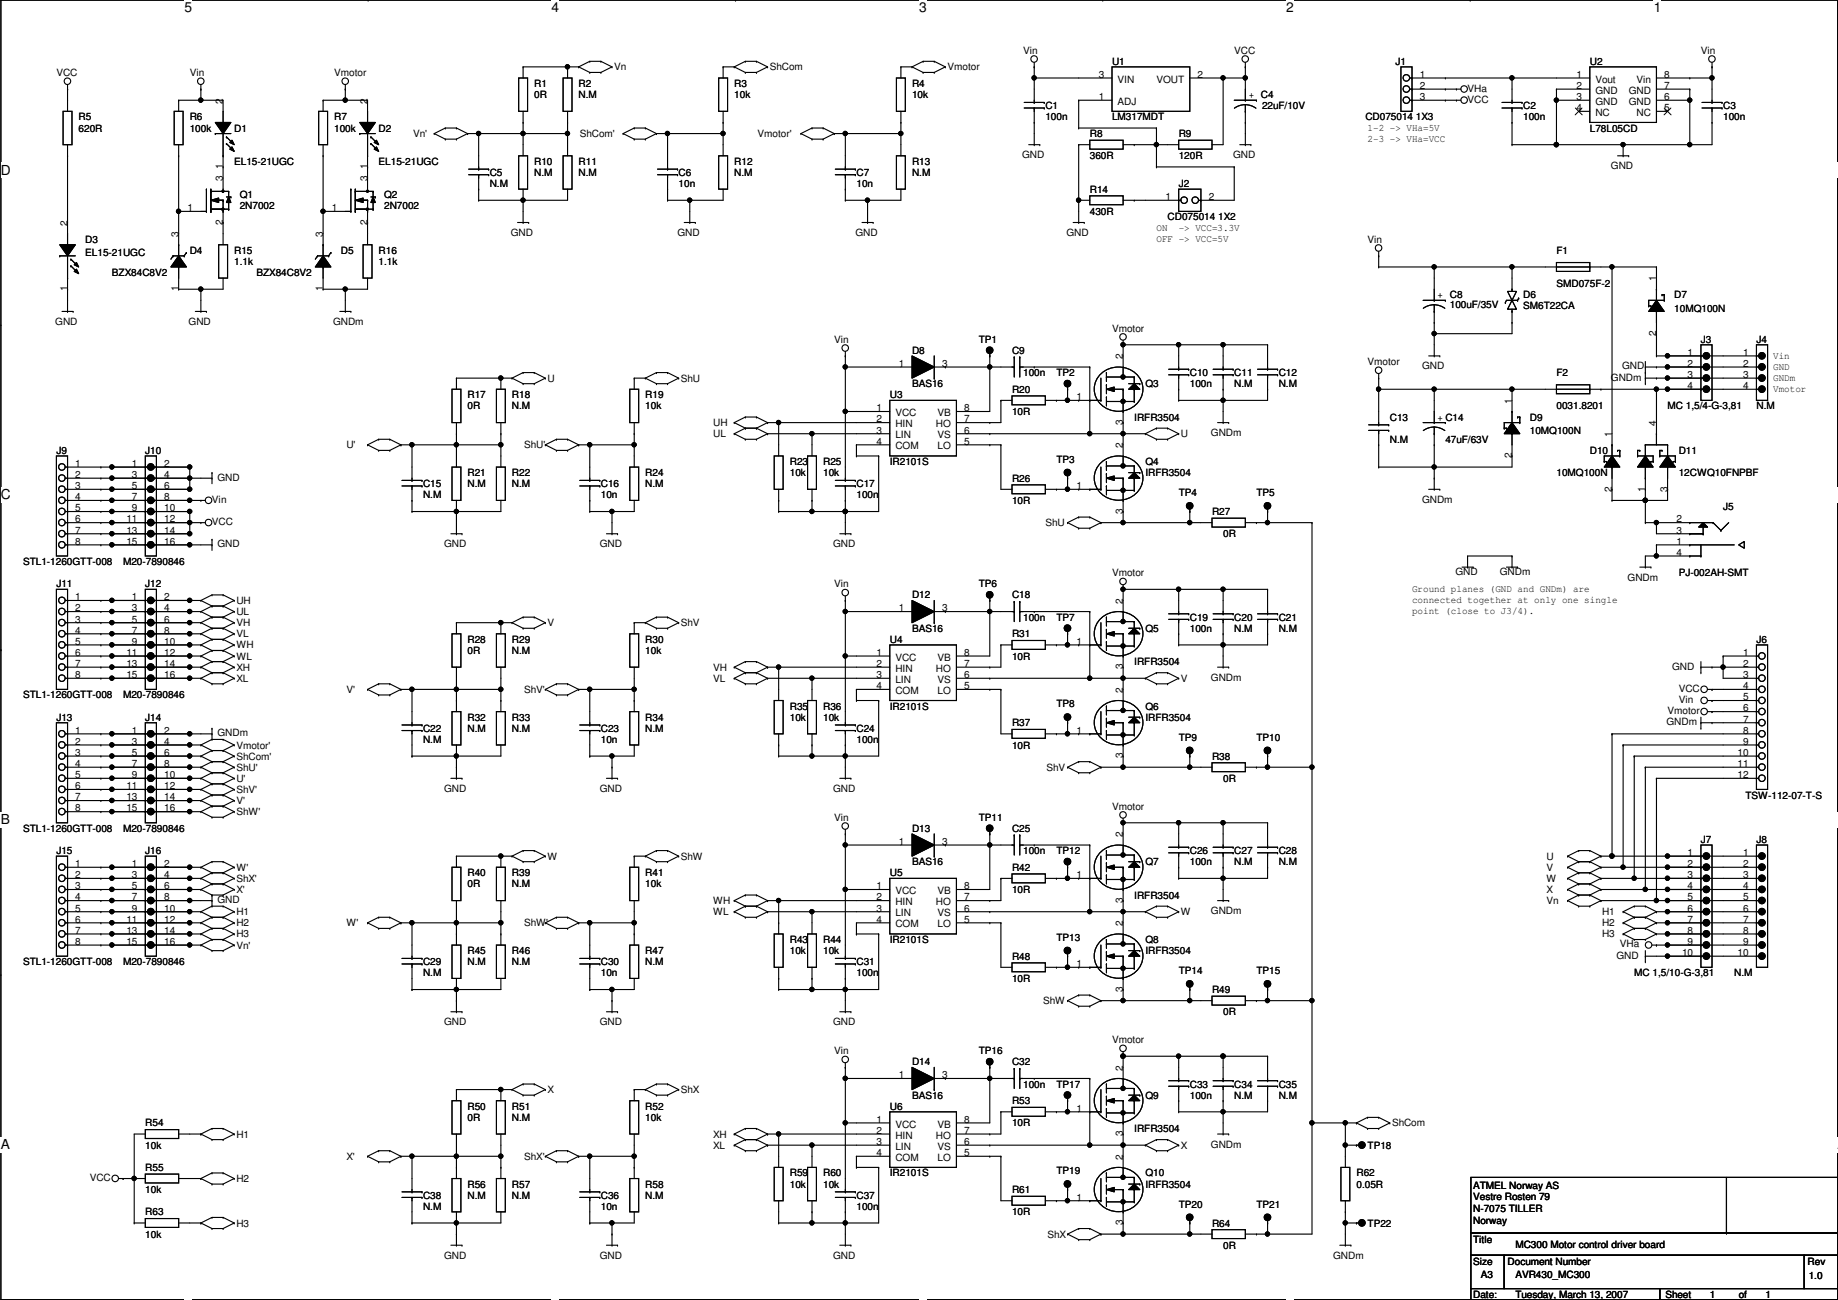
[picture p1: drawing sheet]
<svg xmlns="http://www.w3.org/2000/svg" width="420mm" height="297mm" viewBox="0 0 420 297" stroke-linecap="round" stroke-linejoin="round" font-family="sans-serif">
<defs><g id="words">
<g font-size="3.1">
<text x="42.2" y="2.8">5</text>
<text x="126.1" y="2.8">4</text>
<text x="210.1" y="2.8">3</text>
<text x="294" y="2.8">2</text>
<text x="378" y="2.8">1</text>
<text x=".2" y="39.9">D</text>
<text x=".2" y="114.1">C</text>
<text x=".2" y="188.4">B</text>
<text x=".2" y="262.6">A</text>
<text x="420.1" y="262.6">A</text>
</g>
<g font-size="2.3">
<text x="12.9" y="17.4">VCC</text>
<text x="43.4" y="17.4">Vin</text>
<text x="76.4" y="17.4">Vmotor</text>
<text x="140.4" y="16.1">Vn</text>
<text x="176" y="16.1">ShCom</text>
<text x="216.6" y="16.1">Vmotor</text>
<text x="233.9" y="12.3">Vin</text>
<text x="251.2" y="17.8">3</text>
<text x="254.2" y="14.8">U1</text>
<text x="273.8" y="17.8">2</text>
<text x="282.1" y="12.3">VCC</text>
<text x="319" y="14.8">J1</text>
<text x="324.6" y="17.8">1</text>
<text x="360.4" y="17.8">1</text>
<text x="363.4" y="14.8">U2</text>
<text x="380.4" y="17.8">8</text>
<text x="388.8" y="12.3">Vin</text>
<text x="51" y="23.7" transform="rotate(-90 51 23.7)">2</text>
<text x="84" y="23.7" transform="rotate(-90 84 23.7)">2</text>
<text x="122.1" y="19.9">R1</text>
<text x="122.1" y="22.4">0R</text>
<text x="132.3" y="19.9">R2</text>
<text x="132.3" y="22.4">N.M</text>
<text x="167.8" y="19.9">R3</text>
<text x="167.8" y="22.4">10k</text>
<text x="208.5" y="19.9">R4</text>
<text x="208.5" y="22.4">10k</text>
<text x="251.2" y="22.9">1</text>
<text x="255.5" y="18.9">VIN</text>
<text x="255.5" y="24">ADJ</text>
<text x="264.4" y="18.9">VOUT</text>
<text x="285.4" y="22.5">+ C4</text>
<text x="324.6" y="20.3">2</text>
<text x="324.6" y="22.9">3</text>
<text x="335.5" y="20.9">VHa</text>
<text x="335.5" y="23.5">VCC</text>
<text x="360.4" y="20.3">2</text>
<text x="360.4" y="22.9">3</text>
<text x="364.7" y="21.4">GND</text>
<text x="364.7" y="18.9">Vout</text>
<text x="364.7" y="24">GND</text>
<text x="372.3" y="21.4">GND</text>
<text x="372.3" y="24">GND</text>
<text x="374.1" y="18.9">Vin</text>
<text x="380.4" y="20.3">7</text>
<text x="380.4" y="22.9">6</text>
<text x="18" y="27.5">R5</text>
<text x="43.4" y="27.5">R6</text>
<text x="76.4" y="27.5">R7</text>
<text x="239" y="25">C1</text>
<text x="239" y="27.5">100n</text>
<text x="254.2" y="27.5">LM317MDT</text>
<text x="288.5" y="25">22uF/10V</text>
<text x="312.1" y="27.5">CD075014 1X3</text>
<text x="312.6" y="29.8">1-2 -&gt; VHa=5V</text>
<text x="348.2" y="25">C2</text>
<text x="348.2" y="27.5">100n</text>
<text x="360.4" y="25.4">4</text>
<text x="364.7" y="26.5">NC</text>
<text x="374.1" y="26.5">NC</text>
<text x="380.4" y="25.4">5</text>
<text x="393.9" y="25">C3</text>
<text x="393.9" y="27.5">100n</text>
<text x="18" y="30.1">620R</text>
<text x="43.4" y="30.1">100k</text>
<text x="53.5" y="30.1">D1</text>
<text x="76.4" y="30.1">100k</text>
<text x="86.6" y="30.1">D2</text>
<text x="94.4" y="31.3">Vn'</text>
<text x="132.5" y="31.3">ShCom'</text>
<text x="173.2" y="31.3">Vmotor'</text>
<text x="249.1" y="31.3">R8</text>
<text x="269.4" y="31.3">R9</text>
<text x="312.6" y="32.3">2-3 -&gt; VHa=VCC</text>
<text x="363.4" y="30.1">L78L05CD</text>
<text x="51" y="41.4" transform="rotate(-90 51 41.4)">3</text>
<text x="51" y="38.7" transform="rotate(-90 51 38.7)">1</text>
<text x="53.5" y="37.7">EL15-21UGC</text>
<text x="84" y="41.4" transform="rotate(-90 84 41.4)">3</text>
<text x="84" y="38.7" transform="rotate(-90 84 38.7)">1</text>
<text x="86.6" y="37.7">EL15-21UGC</text>
<text x="112" y="40.2">C5</text>
<text x="122.1" y="37.7">R10</text>
<text x="122.1" y="40.2">N.M</text>
<text x="132.3" y="37.7">R11</text>
<text x="132.3" y="40.2">N.M</text>
<text x="155.1" y="40.2">C6</text>
<text x="167.8" y="37.7">R12</text>
<text x="167.8" y="40.2">N.M</text>
<text x="195.8" y="40.2">C7</text>
<text x="208.5" y="37.7">R13</text>
<text x="208.5" y="40.2">N.M</text>
<text x="233.6" y="36.2">GND</text>
<text x="249.1" y="36.4">360R</text>
<text x="269.4" y="36.4">120R</text>
<text x="281.9" y="36.2">GND</text>
<text x="368.2" y="38.7">GND</text>
<text x="54.8" y="45.3">Q1</text>
<text x="54.8" y="47.8">2N7002</text>
<text x="87.8" y="45.3">Q2</text>
<text x="87.8" y="47.8">2N7002</text>
<text x="112" y="42.8">N.M</text>
<text x="155.1" y="42.8">10n</text>
<text x="195.8" y="42.8">10n</text>
<text x="249.1" y="44">R14</text>
<text x="266.4" y="45.7">1</text>
<text x="269.4" y="42.8">J2</text>
<text x="276.3" y="45.7">2</text>
<text x="15.4" y="51.6" transform="rotate(-90 15.4 51.6)">2</text>
<text x="42.9" y="48.3">1</text>
<text x="51" y="51.4" transform="rotate(-90 51 51.4)">2</text>
<text x="75.9" y="48.3">1</text>
<text x="84" y="51.4" transform="rotate(-90 84 51.4)">2</text>
<text x="116.8" y="53.9">GND</text>
<text x="154.9" y="53.9">GND</text>
<text x="195.5" y="53.9">GND</text>
<text x="243.8" y="53.9">GND</text>
<text x="249.1" y="49.1">430R</text>
<text x="264.4" y="52.7">ON</text>
<text x="266.9" y="50.4">CD075014 1X2</text>
<text x="269.4" y="52.7">-&gt; VCC=3.3V</text>
<text x="19.5" y="55.5">D3</text>
<text x="19.5" y="58.5">EL15-21UGC</text>
<text x="40.8" y="54.1" transform="rotate(-90 40.8 54.1)">3</text>
<text x="43.4" y="58">D4</text>
<text x="53.5" y="58">R15</text>
<text x="73.8" y="54.1" transform="rotate(-90 73.8 54.1)">3</text>
<text x="77.9" y="58">D5</text>
<text x="86.6" y="58">R16</text>
<text x="264.4" y="55.2">OFF -&gt; VCC=5V</text>
<text x="312.6" y="55.5">Vin</text>
<text x="355.8" y="58">F1</text>
<text x="25.6" y="63.1">BZX84C8V2</text>
<text x="53.5" y="60.5">1.1k</text>
<text x="58.6" y="63.1">BZX84C8V2</text>
<text x="86.6" y="60.5">1.1k</text>
<text x="355.8" y="65.6">SMD075F-2</text>
<text x="378.6" y="64.3" transform="rotate(-90 378.6 64.3)">1</text>
<text x="15.4" y="66.6" transform="rotate(-90 15.4 66.6)">1</text>
<text x="40.8" y="66.6" transform="rotate(-90 40.8 66.6)">1</text>
<text x="73.8" y="66.6" transform="rotate(-90 73.8 66.6)">1</text>
<text x="328.6" y="68.2">+ C8</text>
<text x="331.4" y="70.4">100uF/35V</text>
<text x="348.2" y="68.2">D6</text>
<text x="348.2" y="70.7">SM6T22CA</text>
<text x="382.7" y="68.2">D7</text>
<text x="382.7" y="71.2">10MQ100N</text>
<text x="12.6" y="74.3">GND</text>
<text x="43.1" y="74.3">GND</text>
<text x="76.1" y="74.3">GNDm</text>
<text x="254.2" y="75.8">Vmotor</text>
<text x="378.6" y="76.8" transform="rotate(-90 378.6 76.8)">2</text>
<text x="190.7" y="78.3">Vin</text>
<text x="205.4" y="83.8">1</text>
<text x="208.5" y="80.9">D8</text>
<text x="215.3" y="83.8">3</text>
<text x="223.7" y="78.3">TP1</text>
<text x="231.3" y="80.9">C9</text>
<text x="256.7" y="82.1" transform="rotate(-90 256.7 82.1)">2</text>
<text x="312.6" y="83.4">Vmotor</text>
<text x="385.8" y="81.3">1</text>
<text x="385.8" y="83.8">2</text>
<text x="388.8" y="78.3">J3</text>
<text x="398.5" y="81.3">1</text>
<text x="398.5" y="83.8">2</text>
<text x="401.5" y="78.3">J4</text>
<text x="405.3" y="81.9">Vin</text>
<text x="125.2" y="87.2">U</text>
<text x="155.6" y="87.2">ShU</text>
<text x="208.5" y="88.5">BAS16</text>
<text x="231.3" y="89.7">R20</text>
<text x="233.9" y="85.9">100n</text>
<text x="241.5" y="85.9">TP2</text>
<text x="261.8" y="88.5">Q3</text>
<text x="272" y="85.9">C10</text>
<text x="272" y="88.5">100n</text>
<text x="282.1" y="85.9">C11</text>
<text x="282.1" y="88.5">N.M</text>
<text x="292.3" y="85.9">C12</text>
<text x="292.3" y="88.5">N.M</text>
<text x="325.1" y="84.4">GND</text>
<text x="355.8" y="85.9">F2</text>
<text x="368.2" y="87">GNDm</text>
<text x="370.8" y="84.4">GND</text>
<text x="385.8" y="86.4">3</text>
<text x="385.8" y="88.9">4</text>
<text x="398.5" y="86.4">3</text>
<text x="398.5" y="88.9">4</text>
<text x="405.3" y="84.5">GND</text>
<text x="405.3" y="87">GNDm</text>
<text x="405.3" y="89.5">Vmotor</text>
<text x="106.9" y="91">R17</text>
<text x="106.9" y="93.6">0R</text>
<text x="117" y="91">R18</text>
<text x="117" y="93.6">N.M</text>
<text x="147.5" y="91">R19</text>
<text x="147.5" y="93.6">10k</text>
<text x="200.4" y="94">1</text>
<text x="203.4" y="91">U3</text>
<text x="204.7" y="95.1">VCC</text>
<text x="214.3" y="95.1">VB</text>
<text x="220.4" y="94">8</text>
<text x="231.3" y="94.8">10R</text>
<text x="246.1" y="91.4">1</text>
<text x="345.6" y="92.2" transform="rotate(-90 345.6 92.2)">1</text>
<text x="355.8" y="93.6">0031.8201</text>
<text x="381.2" y="93.6">MC 1,5/4-G-3,81</text>
<text x="401.5" y="93.6">N.M</text>
<text x="163" y="97.4">UH</text>
<text x="163" y="99.9">UL</text>
<text x="200.4" y="101.6">4</text>
<text x="200.4" y="96.5">2</text>
<text x="200.4" y="99.1">3</text>
<text x="204.7" y="97.6">HIN</text>
<text x="204.7" y="100.2">LIN</text>
<text x="213.9" y="97.6">HO</text>
<text x="214.3" y="100.2">VS</text>
<text x="220.4" y="96.5">7</text>
<text x="220.4" y="101.6">5</text>
<text x="220.4" y="99.1">6</text>
<text x="256.7" y="97.1" transform="rotate(-90 256.7 97.1)">3</text>
<text x="259.3" y="96.1">IRFR3504</text>
<text x="269.9" y="99.9">U</text>
<text x="276.8" y="99.7">GNDm</text>
<text x="317.7" y="96.1">C13</text>
<text x="317.7" y="101.2">N.M</text>
<text x="328.6" y="96.1">+ C14</text>
<text x="330.4" y="101.2">47uF/63V</text>
<text x="349.7" y="96.1">D9</text>
<text x="349.7" y="99.1">10MQ100N</text>
<text x="368.5" y="99.9" transform="rotate(-90 368.5 99.9)">1</text>
<text x="378.6" y="97.3" transform="rotate(-90 378.6 97.3)">4</text>
<text x="12.9" y="103.7">J9</text>
<text x="17.2" y="106.7">1</text>
<text x="30.2" y="106.7">1</text>
<text x="33.2" y="103.7">J10</text>
<text x="37.5" y="106.7">2</text>
<text x="79.2" y="102.4">U'</text>
<text x="119.8" y="102.4">ShU'</text>
<text x="180.5" y="106.3">R23</text>
<text x="188.2" y="106.3">R25</text>
<text x="203.4" y="106.3">IR2101S</text>
<text x="204.7" y="102.7">COM</text>
<text x="214.3" y="102.7">LO</text>
<text x="241.5" y="105.7">TP3</text>
<text x="256.7" y="102.4" transform="rotate(-90 256.7 102.4)">2</text>
<text x="261.8" y="106.3">Q4</text>
<text x="345.6" y="104.7" transform="rotate(-90 345.6 104.7)">2</text>
<text x="363.4" y="103.7">D10</text>
<text x="383.7" y="103.7">D11</text>
<text x="17.2" y="109.2">2</text>
<text x="17.2" y="111.8">3</text>
<text x="30.2" y="109.2">3</text>
<text x="30.2" y="111.8">5</text>
<text x="37.5" y="109.2">4</text>
<text x="37.5" y="111.8">6</text>
<text x="49.7" y="109.8">GND</text>
<text x="96.7" y="111.3">C15</text>
<text x="96.7" y="113.9">N.M</text>
<text x="106.9" y="108.8">R21</text>
<text x="106.9" y="111.3">N.M</text>
<text x="117" y="108.8">R22</text>
<text x="117" y="111.3">N.M</text>
<text x="137.4" y="111.3">C16</text>
<text x="137.4" y="113.9">10n</text>
<text x="147.5" y="108.8">R24</text>
<text x="147.5" y="111.3">N.M</text>
<text x="180.5" y="108.8">10k</text>
<text x="188.2" y="108.8">10k</text>
<text x="195.8" y="111.3">C17</text>
<text x="195.8" y="113.9">100n</text>
<text x="231.3" y="110.1">R26</text>
<text x="246.1" y="111.8">1</text>
<text x="261.8" y="108.8">IRFR3504</text>
<text x="269.4" y="113.4">TP4</text>
<text x="287.2" y="113.4">TP5</text>
<text x="355.8" y="108.8">10MQ100N</text>
<text x="368.5" y="112.3" transform="rotate(-90 368.5 112.3)">2</text>
<text x="376.1" y="112.3" transform="rotate(-90 376.1 112.3)">1</text>
<text x="381.2" y="112.3" transform="rotate(-90 381.2 112.3)">3</text>
<text x="383.7" y="108.8">12CWQ10FNPBF</text>
<text x="17.2" y="114.3">4</text>
<text x="17.2" y="116.8">5</text>
<text x="17.2" y="119.4">6</text>
<text x="28.9" y="119.4">11</text>
<text x="30.2" y="114.3">7</text>
<text x="30.2" y="116.8">9</text>
<text x="37.5" y="114.3">8</text>
<text x="37.5" y="116.8">10</text>
<text x="37.5" y="119.4">12</text>
<text x="48.5" y="114.9">Vin</text>
<text x="48.5" y="120">VCC</text>
<text x="231.3" y="115.1">10R</text>
<text x="256.7" y="117.4" transform="rotate(-90 256.7 117.4)">3</text>
<text x="277.1" y="117.7">R27</text>
<text x="325.1" y="114.9">GNDm</text>
<text x="383.2" y="119.4">2</text>
<text x="393.9" y="116.4">J5</text>
<text x="17.2" y="121.9">7</text>
<text x="17.2" y="124.5">8</text>
<text x="28.9" y="121.9">13</text>
<text x="28.9" y="124.5">15</text>
<text x="37.5" y="121.9">14</text>
<text x="37.5" y="124.5">16</text>
<text x="49.7" y="125.1">GND</text>
<text x="101.5" y="125.1">GND</text>
<text x="137.1" y="125.1">GND</text>
<text x="190.4" y="125.1">GND</text>
<text x="239" y="120.2">ShU</text>
<text x="279.6" y="122.8">0R</text>
<text x="383.2" y="121.9">3</text>
<text x="383.2" y="124.5">1</text>
<text x="5.3" y="129.1">STL1-1260GTT-008</text>
<text x="28.1" y="129.1">M20-7890846</text>
<text x="254.2" y="131.7">Vmotor</text>
<text x="332.7" y="131.4">GND</text>
<text x="342.8" y="131.4">GNDm</text>
<text x="383.2" y="127">4</text>
<text x="383.7" y="131.7">PJ-002AH-SMT</text>
<text x="12.9" y="134.2">J11</text>
<text x="17.2" y="137.2">1</text>
<text x="30.2" y="137.2">1</text>
<text x="33.2" y="134.2">J12</text>
<text x="37.5" y="137.2">2</text>
<text x="190.7" y="134.2">Vin</text>
<text x="208.5" y="136.7">D12</text>
<text x="223.7" y="134.2">TP6</text>
<text x="231.3" y="136.7">C18</text>
<text x="256.7" y="138" transform="rotate(-90 256.7 138)">2</text>
<text x="322.8" y="135.3">Ground planes (GND and GNDm) are</text>
<text x="322.8" y="137.8">connected together at only one single</text>
<text x="372.1" y="132.7">GNDm</text>
<text x="17.2" y="139.7">2</text>
<text x="17.2" y="142.2">3</text>
<text x="30.2" y="139.7">3</text>
<text x="30.2" y="142.2">5</text>
<text x="37.5" y="139.7">4</text>
<text x="37.5" y="142.2">6</text>
<text x="54" y="143.1">VH</text>
<text x="54" y="140.5">UL</text>
<text x="54" y="138">UH</text>
<text x="125.2" y="143.1">V</text>
<text x="155.6" y="143.1">ShV</text>
<text x="205.4" y="139.7">1</text>
<text x="215.3" y="139.7">3</text>
<text x="233.9" y="141.8">100n</text>
<text x="241.5" y="141.8">TP7</text>
<text x="272" y="141.8">C19</text>
<text x="282.1" y="141.8">C20</text>
<text x="292.3" y="141.8">C21</text>
<text x="322.8" y="140.3">point (close to J3/4).</text>
<text x="17.2" y="144.8">4</text>
<text x="17.2" y="147.3">5</text>
<text x="17.2" y="149.9">6</text>
<text x="28.9" y="149.9">11</text>
<text x="30.2" y="144.8">7</text>
<text x="30.2" y="147.3">9</text>
<text x="37.5" y="144.8">8</text>
<text x="37.5" y="147.3">10</text>
<text x="37.5" y="149.9">12</text>
<text x="54" y="148.2">WH</text>
<text x="54" y="145.6">VL</text>
<text x="106.9" y="146.9">R28</text>
<text x="106.9" y="149.4">0R</text>
<text x="117" y="146.9">R29</text>
<text x="117" y="149.4">N.M</text>
<text x="147.5" y="146.9">R30</text>
<text x="147.5" y="149.4">10k</text>
<text x="200.4" y="149.9">1</text>
<text x="203.4" y="146.9">U4</text>
<text x="208.5" y="144.4">BAS16</text>
<text x="220.4" y="149.9">8</text>
<text x="231.3" y="145.6">R31</text>
<text x="246.1" y="147.3">1</text>
<text x="261.8" y="144.4">Q5</text>
<text x="272" y="144.4">100n</text>
<text x="282.1" y="144.4">N.M</text>
<text x="292.3" y="144.4">N.M</text>
<text x="398.5" y="149.9">1</text>
<text x="401.5" y="146.9">J6</text>
<text x="17.2" y="152.4">7</text>
<text x="17.2" y="154.9">8</text>
<text x="28.9" y="152.4">13</text>
<text x="28.9" y="154.9">15</text>
<text x="37.5" y="152.4">14</text>
<text x="37.5" y="154.9">16</text>
<text x="54" y="155.8">XL</text>
<text x="54" y="153.2">XH</text>
<text x="54" y="150.7">WL</text>
<text x="163" y="153.2">VH</text>
<text x="163" y="155.8">VL</text>
<text x="200.4" y="152.4">2</text>
<text x="200.4" y="154.9">3</text>
<text x="204.7" y="153.5">HIN</text>
<text x="204.7" y="151">VCC</text>
<text x="213.9" y="153.5">HO</text>
<text x="214.3" y="151">VB</text>
<text x="220.4" y="152.4">7</text>
<text x="220.4" y="154.9">6</text>
<text x="231.3" y="150.7">10R</text>
<text x="256.7" y="153" transform="rotate(-90 256.7 153)">3</text>
<text x="259.3" y="152">IRFR3504</text>
<text x="269.9" y="155.8">V</text>
<text x="276.8" y="155.5">GNDm</text>
<text x="382.2" y="153">GND</text>
<text x="398.5" y="152.4">2</text>
<text x="398.5" y="154.9">3</text>
<text x="5.3" y="159.6">STL1-1260GTT-008</text>
<text x="28.1" y="159.6">M20-7890846</text>
<text x="79.2" y="158.3">V'</text>
<text x="119.8" y="158.3">ShV'</text>
<text x="200.4" y="157.5">4</text>
<text x="204.7" y="158.6">COM</text>
<text x="204.7" y="156">LIN</text>
<text x="214.3" y="158.6">LO</text>
<text x="214.3" y="156">VS</text>
<text x="220.4" y="157.5">5</text>
<text x="241.5" y="161.6">TP8</text>
<text x="256.7" y="158.3" transform="rotate(-90 256.7 158.3)">2</text>
<text x="383.7" y="160.6">Vin</text>
<text x="383.7" y="158.1">VCC</text>
<text x="398.5" y="157.5">4</text>
<text x="398.5" y="160">5</text>
<text x="12.9" y="164.7">J13</text>
<text x="17.2" y="167.6">1</text>
<text x="30.2" y="167.6">1</text>
<text x="33.2" y="164.7">J14</text>
<text x="37.5" y="167.6">2</text>
<text x="96.7" y="167.2">C22</text>
<text x="106.9" y="164.7">R32</text>
<text x="106.9" y="167.2">N.M</text>
<text x="117" y="164.7">R33</text>
<text x="117" y="167.2">N.M</text>
<text x="137.4" y="167.2">C23</text>
<text x="147.5" y="164.7">R34</text>
<text x="147.5" y="167.2">N.M</text>
<text x="180.5" y="162.1">R35</text>
<text x="180.5" y="164.7">10k</text>
<text x="188.2" y="162.1">R36</text>
<text x="188.2" y="164.7">10k</text>
<text x="195.8" y="167.2">C24</text>
<text x="203.4" y="162.1">IR2101S</text>
<text x="231.3" y="165.9">R37</text>
<text x="246.1" y="167.6">1</text>
<text x="261.8" y="162.1">Q6</text>
<text x="261.8" y="164.7">IRFR3504</text>
<text x="380.9" y="165.7">GNDm</text>
<text x="381.2" y="163.2">Vmotor</text>
<text x="398.5" y="165.1">7</text>
<text x="398.5" y="167.6">8</text>
<text x="398.5" y="162.6">6</text>
<text x="17.2" y="170.2">2</text>
<text x="17.2" y="172.7">3</text>
<text x="30.2" y="170.2">3</text>
<text x="30.2" y="172.7">5</text>
<text x="37.5" y="170.2">4</text>
<text x="37.5" y="172.7">6</text>
<text x="49.7" y="168.2">GNDm</text>
<text x="54" y="173.6">ShCom'</text>
<text x="54" y="171">Vmotor'</text>
<text x="96.7" y="169.8">N.M</text>
<text x="137.4" y="169.8">10n</text>
<text x="195.8" y="169.8">100n</text>
<text x="231.3" y="171">10R</text>
<text x="256.7" y="173.3" transform="rotate(-90 256.7 173.3)">3</text>
<text x="269.4" y="169.2">TP9</text>
<text x="277.1" y="173.6">R38</text>
<text x="287.2" y="169.2">TP10</text>
<text x="397.2" y="172.7">10</text>
<text x="398.5" y="170.2">9</text>
<text x="17.2" y="175.3">4</text>
<text x="17.2" y="177.8">5</text>
<text x="30.2" y="175.3">7</text>
<text x="30.2" y="177.8">9</text>
<text x="37.5" y="175.3">8</text>
<text x="37.5" y="177.8">10</text>
<text x="54" y="178.6">U'</text>
<text x="54" y="176.1">ShU'</text>
<text x="239.2" y="176.1">ShV</text>
<text x="279.6" y="178.6">0R</text>
<text x="397.2" y="175.3">11</text>
<text x="397.2" y="177.8">12</text>
<text x="17.2" y="180.3">6</text>
<text x="17.2" y="182.9">7</text>
<text x="17.2" y="185.4">8</text>
<text x="28.9" y="180.3">11</text>
<text x="28.9" y="182.9">13</text>
<text x="28.9" y="185.4">15</text>
<text x="37.5" y="180.3">12</text>
<text x="37.5" y="182.9">14</text>
<text x="37.5" y="185.4">16</text>
<text x="54" y="183.7">V'</text>
<text x="54" y="181.2">ShV'</text>
<text x="101.5" y="180.9">GND</text>
<text x="137.1" y="180.9">GND</text>
<text x="190.4" y="180.9">GND</text>
<text x="254.2" y="185">Vmotor</text>
<text x="399" y="182.5">TSW-112-07-T-S</text>
<text x="5.3" y="190.1">STL1-1260GTT-008</text>
<text x="28.1" y="190.1">M20-7890846</text>
<text x="54" y="186.3">ShW'</text>
<text x="190.7" y="187.5">Vin</text>
<text x="208.5" y="190.1">D13</text>
<text x="223.7" y="187.5">TP11</text>
<text x="231.3" y="190.1">C25</text>
<text x="256.7" y="191.3" transform="rotate(-90 256.7 191.3)">2</text>
<text x="12.9" y="195.2">J15</text>
<text x="33.2" y="195.2">J16</text>
<text x="125.2" y="196.4">W</text>
<text x="155.6" y="196.4">ShW</text>
<text x="205.4" y="193">1</text>
<text x="208.5" y="197.7">BAS16</text>
<text x="215.3" y="193">3</text>
<text x="233.9" y="195.2">100n</text>
<text x="241.5" y="195.2">TP12</text>
<text x="261.8" y="197.7">Q7</text>
<text x="272" y="195.2">C26</text>
<text x="272" y="197.7">100n</text>
<text x="282.1" y="195.2">C27</text>
<text x="282.1" y="197.7">N.M</text>
<text x="292.3" y="195.2">C28</text>
<text x="292.3" y="197.7">N.M</text>
<text x="353.5" y="196.4">U</text>
<text x="385.8" y="195.6">1</text>
<text x="388.8" y="192.6">J7</text>
<text x="398.5" y="195.6">1</text>
<text x="401.5" y="192.6">J8</text>
<text x="17.2" y="198.1">1</text>
<text x="17.2" y="200.7">2</text>
<text x="17.2" y="203.2">3</text>
<text x="30.2" y="200.7">3</text>
<text x="30.2" y="203.2">5</text>
<text x="30.2" y="198.1">1</text>
<text x="37.5" y="198.1">2</text>
<text x="37.5" y="200.7">4</text>
<text x="37.5" y="203.2">6</text>
<text x="54" y="201.5">ShX'</text>
<text x="54" y="199">W'</text>
<text x="106.9" y="200.2">R40</text>
<text x="106.9" y="202.8">0R</text>
<text x="117" y="200.2">R39</text>
<text x="117" y="202.8">N.M</text>
<text x="147.5" y="200.2">R41</text>
<text x="147.5" y="202.8">10k</text>
<text x="200.4" y="203.2">1</text>
<text x="203.4" y="200.2">U5</text>
<text x="220.4" y="203.2">8</text>
<text x="231.3" y="199">R42</text>
<text x="246.1" y="200.7">1</text>
<text x="353.5" y="201.5">W</text>
<text x="353.5" y="199">V</text>
<text x="385.8" y="198.1">2</text>
<text x="385.8" y="200.7">3</text>
<text x="385.8" y="203.2">4</text>
<text x="398.5" y="198.1">2</text>
<text x="398.5" y="200.7">3</text>
<text x="398.5" y="203.2">4</text>
<text x="17.2" y="205.7">4</text>
<text x="17.2" y="208.3">5</text>
<text x="30.2" y="205.7">7</text>
<text x="30.2" y="208.3">9</text>
<text x="37.5" y="205.7">8</text>
<text x="37.5" y="208.3">10</text>
<text x="49.7" y="206.3">GND</text>
<text x="54" y="209.1">H1</text>
<text x="54" y="204">X'</text>
<text x="163" y="209.1">WL</text>
<text x="163" y="206.6">WH</text>
<text x="200.4" y="205.7">2</text>
<text x="200.4" y="208.3">3</text>
<text x="204.7" y="206.8">HIN</text>
<text x="204.7" y="204.3">VCC</text>
<text x="204.7" y="209.4">LIN</text>
<text x="213.9" y="206.8">HO</text>
<text x="214.3" y="204.3">VB</text>
<text x="214.3" y="209.4">VS</text>
<text x="220.4" y="205.7">7</text>
<text x="220.4" y="208.3">6</text>
<text x="231.3" y="204">10R</text>
<text x="256.7" y="206.3" transform="rotate(-90 256.7 206.3)">3</text>
<text x="259.3" y="205.3">IRFR3504</text>
<text x="269.9" y="209.1">W</text>
<text x="276.8" y="208.9">GNDm</text>
<text x="353.5" y="206.6">Vn</text>
<text x="353.5" y="204">X</text>
<text x="366.2" y="209.1">H1</text>
<text x="385.8" y="205.7">5</text>
<text x="385.8" y="208.3">6</text>
<text x="398.5" y="205.7">5</text>
<text x="398.5" y="208.3">6</text>
<text x="17.2" y="210.8">6</text>
<text x="17.2" y="213.4">7</text>
<text x="17.2" y="215.9">8</text>
<text x="28.9" y="210.8">11</text>
<text x="28.9" y="213.4">13</text>
<text x="28.9" y="215.9">15</text>
<text x="37.5" y="210.8">12</text>
<text x="37.5" y="213.4">14</text>
<text x="37.5" y="215.9">16</text>
<text x="54" y="214.2">H3</text>
<text x="54" y="211.7">H2</text>
<text x="79.2" y="211.7">W'</text>
<text x="119.8" y="211.7">ShW'</text>
<text x="180.5" y="215.5">R43</text>
<text x="188.2" y="215.5">R44</text>
<text x="200.4" y="210.8">4</text>
<text x="203.4" y="215.5">IR2101S</text>
<text x="204.7" y="211.9">COM</text>
<text x="214.3" y="211.9">LO</text>
<text x="220.4" y="210.8">5</text>
<text x="241.5" y="215">TP13</text>
<text x="256.7" y="211.6" transform="rotate(-90 256.7 211.6)">2</text>
<text x="261.8" y="215.5">Q8</text>
<text x="366.2" y="214.2">H3</text>
<text x="366.2" y="211.7">H2</text>
<text x="385.8" y="210.8">7</text>
<text x="385.8" y="213.4">8</text>
<text x="385.8" y="215.9">9</text>
<text x="398.5" y="210.8">7</text>
<text x="398.5" y="213.4">8</text>
<text x="398.5" y="215.9">9</text>
<text x="5.3" y="220.6">STL1-1260GTT-008</text>
<text x="28.1" y="220.6">M20-7890846</text>
<text x="54" y="216.7">Vn'</text>
<text x="96.7" y="220.6">C29</text>
<text x="106.9" y="218">R45</text>
<text x="106.9" y="220.6">N.M</text>
<text x="117" y="218">R46</text>
<text x="117" y="220.6">N.M</text>
<text x="137.4" y="220.6">C30</text>
<text x="147.5" y="218">R47</text>
<text x="147.5" y="220.6">N.M</text>
<text x="180.5" y="218">10k</text>
<text x="188.2" y="218">10k</text>
<text x="195.8" y="220.6">C31</text>
<text x="231.3" y="219.3">R48</text>
<text x="246.1" y="221">1</text>
<text x="261.8" y="218">IRFR3504</text>
<text x="369.5" y="219">GND</text>
<text x="370.3" y="216.5">VHa</text>
<text x="384.5" y="218.4">10</text>
<text x="397.2" y="218.4">10</text>
<text x="96.7" y="223.1">N.M</text>
<text x="137.4" y="223.1">10n</text>
<text x="195.8" y="223.1">100n</text>
<text x="231.3" y="224.4">10R</text>
<text x="256.7" y="226.6" transform="rotate(-90 256.7 226.6)">3</text>
<text x="269.4" y="222.6">TP14</text>
<text x="277.1" y="226.9">R49</text>
<text x="287.2" y="222.6">TP15</text>
<text x="373.6" y="223.1">MC 1,5/10-G-3,81</text>
<text x="396.4" y="223.1">N.M</text>
<text x="238.5" y="229.4">ShW</text>
<text x="279.6" y="232">0R</text>
<text x="101.5" y="234.3">GND</text>
<text x="137.1" y="234.3">GND</text>
<text x="190.4" y="234.3">GND</text>
<text x="254.2" y="238.3">Vmotor</text>
<text x="190.7" y="240.9">Vin</text>
<text x="208.5" y="243.4">D14</text>
<text x="223.7" y="240.9">TP16</text>
<text x="231.3" y="243.4">C32</text>
<text x="256.7" y="244.6" transform="rotate(-90 256.7 244.6)">2</text>
<text x="125.2" y="249.8">X</text>
<text x="155.6" y="249.8">ShX</text>
<text x="205.4" y="246.4">1</text>
<text x="208.5" y="251">BAS16</text>
<text x="215.3" y="246.4">3</text>
<text x="233.9" y="248.5">100n</text>
<text x="241.5" y="248.5">TP17</text>
<text x="261.8" y="251">Q9</text>
<text x="272" y="248.5">C33</text>
<text x="272" y="251">100n</text>
<text x="282.1" y="248.5">C34</text>
<text x="282.1" y="251">N.M</text>
<text x="292.3" y="248.5">C35</text>
<text x="292.3" y="251">N.M</text>
<text x="33.2" y="257.4">R54</text>
<text x="106.9" y="253.6">R50</text>
<text x="106.9" y="256.1">0R</text>
<text x="117" y="253.6">R51</text>
<text x="117" y="256.1">N.M</text>
<text x="147.5" y="253.6">R52</text>
<text x="147.5" y="256.1">10k</text>
<text x="200.4" y="256.5">1</text>
<text x="203.4" y="253.6">U6</text>
<text x="204.7" y="257.6">VCC</text>
<text x="214.3" y="257.6">VB</text>
<text x="220.4" y="256.5">8</text>
<text x="231.3" y="252.3">R53</text>
<text x="231.3" y="257.4">10R</text>
<text x="246.1" y="254">1</text>
<text x="318.2" y="257.4">ShCom</text>
<text x="33.2" y="262.5">10k</text>
<text x="54" y="259.9">H1</text>
<text x="163" y="259.9">XH</text>
<text x="163" y="262.5">XL</text>
<text x="200.4" y="259.1">2</text>
<text x="200.4" y="261.6">3</text>
<text x="204.7" y="260.2">HIN</text>
<text x="204.7" y="262.7">LIN</text>
<text x="213.9" y="260.2">HO</text>
<text x="214.3" y="262.7">VS</text>
<text x="220.4" y="259.1">7</text>
<text x="220.4" y="261.6">6</text>
<text x="256.7" y="259.6" transform="rotate(-90 256.7 259.6)">3</text>
<text x="259.3" y="258.7">IRFR3504</text>
<text x="269.9" y="262.5">X</text>
<text x="276.8" y="262.2">GNDm</text>
<text x="312.6" y="262.5">TP18</text>
<text x="20.5" y="269.8">VCC</text>
<text x="33.2" y="267.5">R55</text>
<text x="79.2" y="265">X'</text>
<text x="119.8" y="265">ShX'</text>
<text x="180.5" y="268.8">R59</text>
<text x="188.2" y="268.8">R60</text>
<text x="200.4" y="264.2">4</text>
<text x="203.4" y="268.8">IR2101S</text>
<text x="204.7" y="265.3">COM</text>
<text x="214.3" y="265.3">LO</text>
<text x="220.4" y="264.2">5</text>
<text x="241.5" y="268.3">TP19</text>
<text x="256.7" y="265" transform="rotate(-90 256.7 265)">2</text>
<text x="261.8" y="268.8">Q10</text>
<text x="310.1" y="268.8">R62</text>
<text x="33.2" y="272.6">10k</text>
<text x="54" y="270.1">H2</text>
<text x="96.7" y="273.9">C38</text>
<text x="106.9" y="271.4">R56</text>
<text x="106.9" y="273.9">N.M</text>
<text x="117" y="271.4">R57</text>
<text x="117" y="273.9">N.M</text>
<text x="137.4" y="273.9">C36</text>
<text x="147.5" y="271.4">R58</text>
<text x="147.5" y="273.9">N.M</text>
<text x="180.5" y="271.4">10k</text>
<text x="188.2" y="271.4">10k</text>
<text x="195.8" y="273.9">C37</text>
<text x="231.3" y="272.6">R61</text>
<text x="246.1" y="274.3">1</text>
<text x="261.8" y="271.4">IRFR3504</text>
<text x="269.4" y="275.9">TP20</text>
<text x="287.2" y="275.9">TP21</text>
<text x="310.1" y="271.4">0.05R</text>
<text x="336.7" y="271.6">ATMEL Norway AS</text>
<text x="336.7" y="274.3">Vestre Rosten 79</text>
<text x="33.2" y="277.7">R63</text>
<text x="54" y="280.2">H3</text>
<text x="96.7" y="276.4">N.M</text>
<text x="137.4" y="276.4">10n</text>
<text x="195.8" y="276.4">100n</text>
<text x="231.3" y="277.7">10R</text>
<text x="256.7" y="280" transform="rotate(-90 256.7 280)">3</text>
<text x="277.1" y="280.2">R64</text>
<text x="312.6" y="280.2">TP22</text>
<text x="336.7" y="276.9">N-7075 TILLER</text>
<text x="336.7" y="279.6">Norway</text>
<text x="33.2" y="282.8">10k</text>
<text x="101.5" y="287.6">GND</text>
<text x="137.1" y="287.6">GND</text>
<text x="190.4" y="287.6">GND</text>
<text x="239.5" y="282.8">ShX</text>
<text x="279.6" y="285.3">0R</text>
<text x="304.7" y="287.6">GNDm</text>
<text x="336.7" y="284.1">Title</text>
<text x="346.4" y="285.1">MC300 Motor control driver board</text>
<text x="336.7" y="289.1">Size</text>
<text x="338.5" y="291.9">A3</text>
<text x="344.6" y="289.1">Document Number</text>
<text x="346.4" y="291.9">AVR430_MC300</text>
<text x="413.2" y="289.1">Rev</text>
<text x="413.5" y="292.2">1.0</text>
<text x="336.7" y="296.5">Date:</text>
<text x="346.4" y="296.5">Tuesday, March 13, 2007</text>
<text x="380.7" y="296.5">Sheet</text>
<text x="390.9" y="296.5">1</text>
<text x="397.5" y="296.5">of</text>
<text x="403.6" y="296.5">1</text>
</g>
</g></defs>
<path d="M.2 0h419.9v297h-419.9z" fill="none" stroke="#000" stroke-width=".25"/>
<g fill="#fff">
<path d="M42.2 0h1.7v3.5h-1.7z"/>
<path d="M42.2 297l1.7 .1z"/>
</g>
<path d="M84.1 0h.1M84.1 297h.1" fill="none" stroke="#000" stroke-width=".25"/>
<g fill="#fff">
<path d="M126.1 0h1.7v3.5h-1.7z"/>
<path d="M126.1 297l1.7 .1z"/>
</g>
<path d="M168.1 0h.1M168.1 297h.1" fill="none" stroke="#000" stroke-width=".25"/>
<g fill="#fff">
<path d="M210.1 0h1.7v3.5h-1.7z"/>
<path d="M210.1 297l1.7 .1z"/>
</g>
<path d="M252.1 0h.1M252.1 297h.1" fill="none" stroke="#000" stroke-width=".25"/>
<g fill="#fff">
<path d="M294 0h1.8v3.5h-1.8z"/>
<path d="M294 297l1.8 .1z"/>
</g>
<path d="M336.1 0h.1M336.1 297h.1" fill="none" stroke="#000" stroke-width=".25"/>
<g fill="#fff">
<path d="M378 0h1.8v3.5h-1.8z"/>
<path d="M378 297l1.8 .1z"/>
<path d="M.2 37.1h2.2v3.5h-2.2z"/>
<path d="M420.1 37.1l.1 3.5z"/>
<path d="M.2 111.3h2.2v3.5h-2.2z"/>
<path d="M420.1 111.3l.1 3.5z"/>
</g>
<path d="M.2 74.3h.1M420.1 74.3h.1" fill="none" stroke="#000" stroke-width=".25"/>
<g fill="#fff">
<path d="M.2 185.6h2.1v3.5h-2.1z"/>
<path d="M420.1 185.6l.1 3.5z"/>
</g>
<path d="M.2 148.5h.1M420.1 148.5h.1" fill="none" stroke="#000" stroke-width=".25"/>
<path d="M.2 148.5h.1M420.1 148.5h.1" fill="none" stroke="#000" stroke-width=".23"/>
<g fill="#fff">
<path d="M.2 259.8h2.1v3.5h-2.1z"/>
<path d="M420.1 259.8l.1 3.5z"/>
</g>
<g fill="none" stroke="#000" stroke-width=".25">
<path d="M15.4 19.3v6.1M45.9 19.3v3.6M78.9 19.3v3.6M118.6 17.8h2v7.6h-2zM119.6 15.3h.1M119.6 15.3h12.7M119.6 15.3v2.5M128.7 17.8h2.1v7.6h-2.1zM129.7 15.3h.1M129.7 15.3v2.5M132.3 15.3h.1M132.3 15.3l2.5 1.3"/>
<path d="M134.8 14h.1M134.8 16.6h.1M134.8 14h2.6M134.8 16.6h2.6M134.8 14l-2.5 1.3M137.4 14h.1M137.4 16.6h.1M137.4 14l2.5 1.3M139.9 15.3h.1M139.9 15.3l-2.5 1.3M164.3 17.8h2v7.6h-2zM165.3 15.3h.1"/>
<path d="M165.3 15.3h2.5M165.3 15.3v2.5M167.8 15.3h.1M167.8 15.3l2.6 1.3M170.4 14h.1M170.4 16.6h.1M170.4 14l-2.6 1.3M170.4 14h2.5M170.4 16.6h2.5M172.9 14h.1M172.9 16.6h.1M172.9 14l2.6 1.3"/>
<path d="M175.5 15.3h.1M175.5 15.3l-2.6 1.3M204.9 17.8h2.1v7.6h-2.1zM205.9 15.3h.1M205.9 15.3h2.6M205.9 15.3v2.5M208.5 15.3h.1M208.5 15.3l2.5 1.3M211 14h.1M211 16.6h.1M211 14h2.6M211 16.6h2.6"/>
<path d="M211 14l-2.5 1.3M213.6 14h.1M213.6 16.6h.1M213.6 14l2.5 1.3M216.1 15.3h.1M216.1 15.3l-2.5 1.3M236.4 17.8h.1M236.4 15.3h.1M236.4 17.8h17.8M236.4 14.3v9.1M254.2 15.3h17.8v10.1h-17.8zM272 17.8h12.7"/>
<path d="M279.6 17.8h.1M279.6 17.8v15.3h-2.5M284.7 15.3h.1M284.7 14.3v8.6M320.2 15.3h2.6v10.1h-2.6zM322.3 17.8h41.1M322.8 17.8h.1M330.4 17.8h.1M345.6 17.8h.1M345.6 17.8v5.6M363.4 15.3h15.3v12.7h-15.3zM378.7 17.8h12.7"/>
<path d="M386.3 17.8h.1M391.4 17.8h.1M391.4 15.3h.1M391.4 14.3v9.1M14.4 25.4h2.1v7.7h-2.1zM15.4 20.4h.1M15.4 35.6h.1M15.4 33.1v22.8M39.8 25.4h2.1v7.7h-2.1zM40.8 35.6h.1M40.8 22.9h.1M40.8 22.9h10.2v5.1"/>
<path d="M40.8 22.9v2.5M40.8 33.1v25.4M45.9 22.9h.1M45.9 20.4h.1M49.2 28h3.6l-1.8 2.5zM49.2 30.5h.1M49.2 30.5h3.6M51 38.1h.1M51 28h.1M51 35.6h.1M51 30.5v13.2M51.8 31.3h.1"/>
<path d="M51.8 32.8h.1M51.8 31.3l1.5 1.5M51.8 32.8l1.5 1.5M53 33.6l.5 1-1-.5zM53 32l.5 1.1-1-.5zM72.8 25.4h2.1v7.7h-2.1zM73.9 22.9h.1M73.9 35.6h.1M73.9 22.9h10.1v5.1M73.9 22.9v2.5M73.9 33.1v25.4M78.9 22.9h.1"/>
<path d="M78.9 20.4h.1M82.2 28h3.6l-1.8 2.5zM82.2 30.5h.1M82.2 30.5h3.6M84 38.1h.1M84 28h.1M84 35.6h.1M84 30.5v13.2M84.8 31.3h.1M84.8 32.8h.1M84.8 31.3l1.5 1.5M84.8 32.8l1.5 1.5"/>
<path d="M86.1 33.6l.5 1-1.1-.5zM86.1 32l.5 1.1-1.1-.5zM99.3 30.5h.1M99.3 30.5l2.5 1.3M101.8 29.3h.1M101.8 31.8h.1M101.8 29.3h2.5M101.8 31.8h2.5M101.8 29.3l-2.5 1.2M104.3 29.3h.1M104.3 31.8h.1M104.3 29.3l2.6 1.2"/>
<path d="M106.9 30.5h.1M106.9 30.5h22.8M106.9 30.5l-2.6 1.3M107.1 39.9h4.6M107.1 38.7h4.6M109.4 30.5h.1M109.4 38.7h.1M109.4 39.9h.1M109.4 30.5v8.2M109.4 39.9v5.9M111.7 39.9h.1M111.7 38.7h.1"/>
<path d="M118.6 35.6h2v7.6h-2zM119.6 30.5h.1M119.6 28h.1M119.6 25.4v10.2M128.7 35.6h2.1v7.6h-2.1zM129.7 30.5h.1M129.7 28h.1M129.7 25.4v10.2M142.4 30.5h.1M142.4 30.5l2.6 1.3M145 29.3h.1M145 31.8h.1"/>
<path d="M145 29.3h2.5M145 29.3l-2.6 1.2M145 31.8h2.5M147.5 29.3h.1M147.5 31.8h.1M147.5 29.3l2.6 1.2M150.1 30.5h.1M150.1 30.5h15.2M150.1 30.5l-2.6 1.3M150.3 39.9h4.6M150.3 38.7h4.6M152.6 30.5h.1"/>
<path d="M152.6 38.7h.1M152.6 39.9h.1M152.6 30.5v8.2M152.6 39.9v5.9M154.9 39.9h.1M154.9 38.7h.1M164.3 35.6h2v7.6h-2zM165.3 30.5h.1M165.3 28h.1M165.3 25.4v10.2M183.1 30.5h.1M183.1 30.5l2.5 1.3"/>
<path d="M185.6 29.3h.1M185.6 31.8h.1M185.6 29.3h2.6M185.6 31.8h2.6M185.6 29.3l-2.5 1.2M188.2 29.3h.1M188.2 31.8h.1M188.2 29.3l2.5 1.2M190.7 30.5h.1M190.7 30.5h15.2M190.7 30.5l-2.5 1.3M191 39.9h4.5"/>
<path d="M191 38.7h4.5M193.2 30.5h.1M193.2 38.7h.1M193.2 39.9h.1M193.2 30.5v8.2M193.2 39.9v5.9M195.5 39.9h.1M195.5 38.7h.1M204.9 35.6h2.1v7.6h-2.1zM205.9 30.5h.1M205.9 28h.1M205.9 25.4v10.2"/>
<path d="M234.1 24.7h4.6M234.1 23.4h4.6M235.2 33.1h2.5M236.4 28h.1M236.4 33.1h.1M236.4 23.4h.1M236.4 24.7h.1M236.4 24.7v8.4M237.7 33.1h.1M238.7 24.7h.1M238.7 23.4h.1M246.6 22.9h.1"/>
<path d="M246.6 29.3h.1M246.6 33.1h.1M246.6 22.9h7.6M246.6 33.1h2.5M246.6 22.9v6.4M246.6 33.1v17.7M246.6 29.3h17.8M249.1 32h7.6v2.1h-7.6zM256.7 33.1h12.7M259.3 33.1h.1M264.4 38.1h.1M264.4 33.1h.1"/>
<path d="M264.4 29.3h.1M264.4 38.1h17.7M264.4 29.3v8.8M269.4 32h7.7v2.1h-7.7zM282.1 38.1h.1M282.1 38.1v7.7h-8.1M282.1 22.9h5.1M283.4 33.1h2.6M284.6 23.9l1.1 .2 1.4 .6M284.6 23.9l-1 .2-1.4 .6M284.7 28h.1M284.7 33.1h.1"/>
<path d="M284.7 25.4h.1M284.7 22.9h.1M284.7 23.9v9.2M286 33.1h.1M287.2 22.9h.1M322.3 22.9h11.7M322.3 20.4h11.7M322.8 20.4h.1M322.8 22.9h.1M330.4 20.4h.1M330.4 22.9h.1M332.9 20.4h.1"/>
<path d="M332.9 22.9h.1M343.4 24.7h4.5M343.4 23.4h4.5M345.6 28h.1M345.6 33.1h.1M345.6 23.4h.1M345.6 24.7h.1M345.6 24.7v8.4M347.9 24.7h.1M347.9 23.4h.1M355.8 20.4h.1M355.8 22.9h.1"/>
<path d="M355.8 33.1h.1M355.8 22.9h7.6M355.8 20.4h7.6M355.8 20.4v12.7M360.9 25.4h2.5M369.8 35.6h2.5M371 33.1h.1M371 35.6h.1M371 33.1v2.5M372.3 35.6h.1M378.7 22.9h7.6M378.7 20.4h7.6"/>
<path d="M378.7 25.4h2.5M386.3 20.4h.1M386.3 22.9h.1M386.3 33.1h.1M386.3 20.4v12.7M389.1 24.7h4.5M389.1 23.4h4.5M391.4 28h.1M391.4 23.4h.1M391.4 24.7h.1M391.4 24.7v8.4h-45.8M393.6 24.7h.1"/>
<path d="M393.6 23.4h.1M13.7 55.9h3.5l-1.8 2.6zM13.7 58.5h.1M13.7 58.5h3.5M15.4 55.9h.1M15.4 58.5v12.7M16.2 59.2h.1M16.2 59.2l1.5 1.5M17.5 60l.5 1-1-.5zM39.6 58.5h.1M39.6 58.5h2.5M39.6 58.5l-.5 .7"/>
<path d="M40.8 58.5l1.8 2.5h-3.5zM40.8 48.3h.1M40.8 55.9h.1M40.8 48.3h6.4M42.1 58.5h.1M42.6 57.7h.1M42.6 57.7l-.5 .8M47.2 48.3h.1M47.2 43.2h.1M47.2 43.2v5.1M48.2 45.8l1.8-.5v1zM48.2 48.3h.1"/>
<path d="M48.2 43.7h.1M48.2 45.8h2.8M48.2 47.8h4.1M48.2 43.7h4.1M48.2 43.2v5.1M50 55.9h2v7.6h-2zM50.7 47.8h.1M50.8 47.6h.3v.3h-.3zM50.8 43.5h.3v.4h-.3zM51 50.8h.1M51 45.8h.1M51 48.3h.1"/>
<path d="M51 47.8h.1M51 43.7h.1M51 45.8v10.1M51.8 45h1M52.3 45l.5 1.3h-1zM52.3 47.8h.1M52.3 43.7h.1M52.3 43.7v4.1M52.8 45h.1M72.6 58.5h.1M72.6 58.5l-.5 .7M72.6 58.5h2.5"/>
<path d="M73.9 58.5l1.7 2.5h-3.5zM73.9 48.3h.1M73.9 55.9h.1M73.9 48.3h6.3M75.1 58.5h.1M75.6 57.7h.1M75.6 57.7l-.5 .8M80.2 48.3h.1M80.2 43.2h.1M80.2 43.2v5.1M81.2 45.8l1.8-.5v1zM81.2 48.3h.1"/>
<path d="M81.2 43.7h.1M81.2 45.8h2.8M81.2 43.2v5.1M81.2 47.8h4.1M81.2 43.7h4.1M83 55.9h2v7.6h-2zM83.8 47.8h.1M83.8 47.6h.4v.3h-.4zM83.8 43.5h.4v.4h-.4zM84 50.8h.1M84 45.8h.1M84 48.3h.1"/>
<path d="M84 47.8h.1M84 43.7h.1M84 45.8v10.1M84.8 45h1M85.3 45l.5 1.3h-1zM85.3 47.8h.1M85.3 43.7h.1M85.3 43.7v4.1M85.8 45h.1M109.4 43.2h.1M109.4 45.8h.1M118.3 50.8h2.6"/>
<path d="M119.6 45.8h.1M119.6 50.8h.1M119.6 43.2v7.6M120.9 50.8h.1M129.7 43.2v2.6h-20.3M152.6 43.2h.1M152.6 45.8h.1M156.4 50.8h2.6M157.7 45.8h.1M157.7 50.8h.1M157.7 45.8v5M159 50.8h.1"/>
<path d="M165.3 43.2v2.6h-12.7M193.2 43.2h.1M193.2 45.8h.1M197.1 50.8h2.5M198.3 45.8h.1M198.3 50.8h.1M198.3 45.8v5M199.6 50.8h.1M205.9 43.2v2.6h-12.7M245.3 50.8h2.6M246.6 45.8h.1M246.6 50.8h.1"/>
<path d="M246.6 45.8h2.5M247.9 50.8h.1M249.1 44.7h7.6v2.1h-7.6zM256.7 45.8h13.2M259.3 45.8h.1M269.4 43.2h5.1v5.1h-5.1zM269.4 45.8h.1M274.5 45.8h.1M315.2 58.5h.1M315.2 57.4v3.6M355.8 60h7.6v2h-7.6zM14.2 71.2h2.5"/>
<path d="M15.4 66.1h.1M15.4 71.2h.1M15.4 63.5h.1M16.2 60.7h.1M16.2 60.7l1.5 1.6M16.7 71.2h.1M17.5 61.5l.5 1-1-.5zM40.8 66.1h.1M40.8 61h.1M40.8 61v5.1M44.7 71.2h2.5M45.9 66.1h.1"/>
<path d="M45.9 71.2h.1M45.9 66.1v5.1M47.2 71.2h.1M51 63.5v2.6h-10.2M73.9 66.1h.1M73.9 61h.1M73.9 61v5.1M77.7 71.2h2.5M78.9 66.1h.1M78.9 71.2h.1M78.9 66.1v5.1M80.2 71.2h.1"/>
<path d="M84 63.5v2.6h-10.1M256.7 78.8h.1M256.7 78.8h33.1M256.7 77.8v8.3M269.4 78.8h.1M269.4 78.8v5.6M279.6 78.8h.1M279.6 78.8v5.6M289.8 78.8h.1M289.8 78.8v5.6M315.2 61h.1M315.2 61h63.5"/>
<path d="M325.3 68.6h5.1M325.4 70.4a4.1 4.1 0 0 1 4.9 0M327.9 76.2h.1M327.9 73.7h.1M327.9 61h.1M327.9 71.2h.1M327.9 68.6h.1M327.9 61v7.6M327.9 69.6v11.7M330.4 68.6h.1M344.1 69.1h.1M344.6 66.6h2.1l-1.1 2z"/>
<path d="M345.6 73.7h.1M345.6 61h.1M345.6 68.6l1.1 2.1h-2.1zM345.6 66.1h.1M345.6 71.2h.1M345.6 61v5.6M345.6 70.7v5.5h-17.7M346.9 68.6h.1M346.9 68.6h-2.5l-.3 .5M347.2 68.1h.1M347.2 68.1l-.3 .5M363.4 61h.1"/>
<path d="M368.5 61h.1M368.5 61v43.2M376.9 69.9h.1M376.9 69.9h.5M377.4 69.9h.1M378.7 68.6l1.7 2.6h-3.5zM378.7 76.2h.1M378.7 61h.1M378.7 71.2h.1M378.7 66.1h.1M378.7 61v7.6M378.7 71.2v10.1"/>
<path d="M379.9 67.4h.1M379.9 67.4h.5M380.4 68.6h.1M380.4 67.4h.1M380.4 68.6h-3.5v1.3M380.4 67.4v1.2M388.8 78.8h2.6v12.7h-2.6zM401.5 78.8h2.6v12.7h-2.6zM103.3 88.9h2.1v7.7h-2.1zM104.3 86.4h.1M104.3 99.1h.1M104.3 86.4v2.5"/>
<path d="M104.3 96.6v10.1M104.3 86.4h12.7M113.5 88.9h2v7.7h-2zM114.5 86.4h.1M114.5 99.1h.1M114.5 86.4v2.5M114.5 96.6v10.1M117 86.4h.1M117 86.4l2.6 1.3M119.6 85.1h.1M119.6 87.7h.1M119.6 85.1h2.5"/>
<path d="M119.6 87.7h2.5M119.6 85.1l-2.6 1.3M122.1 85.1h.1M122.1 87.7h.1M122.1 85.1l2.6 1.3M124.7 86.4h.1M124.7 86.4l-2.6 1.3M144 88.9h2v7.7h-2zM145 99.1h.1M145 86.4h.1M145 86.4h2.5M145 86.4v2.5"/>
<path d="M145 96.6v10.1M147.5 86.4h.1M147.5 86.4l2.6 1.3M150.1 85.1h.1M150.1 87.7h.1M150.1 85.1l-2.6 1.3M150.1 85.1h2.5M150.1 87.7h2.5M152.6 85.1h.1M152.6 87.7h.1M152.6 85.1l2.5 1.3M155.1 86.4h.1"/>
<path d="M155.1 86.4l-2.5 1.3M167.8 96.6h.1M167.8 99.1h.1M167.8 96.6l2.6 1.2M167.8 99.1l2.6 1.3M170.4 95.3h.1M170.4 97.8h.1M170.4 97.8h2.5M170.4 95.3h2.5M170.4 95.3l-2.6 1.3M170.4 97.8l-2.6 1.3M172.9 95.3h.1"/>
<path d="M172.9 97.8h.1M172.9 95.3l2.6 1.3M172.9 97.8l2.6 1.3M175.5 99.1h.1M175.5 96.6h.1M175.5 99.1h27.9M175.5 96.6h27.9M175.5 96.6l-2.6 1.2M175.5 99.1l-2.6 1.3M178 96.6h.1M178 96.6v7.6M185.6 99.1h.1"/>
<path d="M185.6 99.1v5.1M193.2 94h.1M193.2 83.9h.1M193.2 81.3h.1M193.2 80.3v29.5M193.2 83.9h15.3M193.2 94h10.2M203.4 91.5h15.2v12.7h-15.2zM208.5 81.3l5.1 2.6-5.1 2.5zM213.6 86.4h.1M213.6 83.9h18.2M213.6 81.3v5.1"/>
<path d="M216.1 83.9h.1M218.6 99.1h43.2M226.3 99.1h.1M226.3 96.6h.1M226.3 83.9h.1M226.3 81.3h.1M226.3 80.8v13.2h-7.7M228.8 91.5h.1M228.8 91.5h2.5M228.8 91.5v5.1h-10.2M231.3 90.5h7.7v2h-7.7zM231.8 83.9h.1"/>
<path d="M231.8 81.6h.1M231.8 81.6v4.5M233.1 81.6h.1M233.1 83.9h.1M233.1 83.9h16M233.1 81.6v4.5M236.4 83.9h.1M239 91.5h12.7M241.5 91.5h.1M244 88.9h.1M244 88.4v3.1M246.6 91.5h.1"/>
<path d="M249.1 83.9h.1M249.1 99.1h.1M249.1 91.5h.1M249.1 83.9v15.2M251.7 91.5h.1M251.7 86.4v5.1M251.8 85.3a5.8 5.8 0 0 1 9.4 2.8 5.5 5.5 0 0 1-2.8 5.3 5.5 5.5 0 0 1-6-.4 4.8 4.8 0 0 1-.6-7.7zM252.9 88.9l1.8-.5v1.1zM252.9 90.7h.1M252.9 87.9h.1M252.9 85.1h.1M252.9 86.1h.1"/>
<path d="M252.9 85.1v2.1M252.9 87.9v2.1M252.9 90.7v2.1M252.9 91.7h6.4M252.9 86.1h6.4M254.2 88.9h2.5M256.7 99.1h.1M256.7 96.6h.1M256.7 86.1h.1M256.7 88.9h.1M256.7 94h.1M256.7 88.9v17.6"/>
<path d="M258 87.7h2.6M259.3 87.7l1.3 1.2h-2.6zM259.3 91.7h.1M259.3 88.9h.1M259.3 86.1h.1M259.3 86.1v1.6M259.3 88.9v2.8M260.6 87.7h.1M261.8 99.1h.1M261.8 99.1l2.6 1.3M264.4 97.8h.1M264.4 97.8l-2.6 1.3"/>
<path d="M264.4 97.8h2.5M266.9 97.8h.1M266.9 97.8l2.5 1.3M267.2 85.6h4.5M267.2 84.4h4.5M269.4 88.9h.1M269.4 91.5h.1M269.4 99.1h.1M269.4 84.4h.1M269.4 85.6h.1M269.4 85.6v5.9M269.4 99.1l-2.5 1.3"/>
<path d="M271.7 85.6h.1M271.7 84.4h.1M277.3 85.6h4.6M277.3 84.4h4.6M278.3 96.6h2.6M279.6 91.5h.1M279.6 88.9h.1M279.6 96.6h.1M279.6 84.4h.1M279.6 85.6h.1M279.6 85.6v11M280.9 96.6h.1"/>
<path d="M281.9 85.6h.1M281.9 84.4h.1M287.5 85.6h4.5M287.5 84.4h4.5M289.8 88.9h.1M289.8 84.4h.1M289.8 85.6h.1M289.8 85.6v5.9h-20.4M292 85.6h.1M292 84.4h.1M312.9 98.3h4.5M312.9 97.1h4.5"/>
<path d="M315.2 88.9h.1M315.2 86.4h.1M315.2 97.1h.1M315.2 98.3h.1M315.2 85.4v11.7M315.2 98.3v8.4M315.2 88.9h86.8M317.4 98.3h.1M317.4 97.1h.1M325.3 96.6h5.1M325.4 98.4a4.1 4.1 0 0 1 4.9 0M326.6 81.3h2.5"/>
<path d="M327.9 88.9h.1M327.9 81.3h.1M327.9 99.1h.1M327.9 96.6h.1M327.9 88.9v7.7M327.9 97.6v14.2M329.1 81.3h.1M330.4 96.6h.1M343.9 97.8h.1M343.9 97.8h.5M344.4 97.8h.1M345.6 96.6l1.8 2.5h-3.5z"/>
<path d="M345.6 88.9h.1M345.6 99.1h.1M345.6 94h.1M345.6 99.1v7.6h-30.4M345.6 88.9v7.7M346.9 95.3h.1M346.9 95.3h.5M347.4 96.6h.1M347.4 95.3h.1M347.4 96.6h-3.5v1.2M347.4 95.3v1.3M355.8 87.9h7.6v2.1h-7.6z"/>
<path d="M363.4 88.9h.1M366 88.9h.1M376.1 86.4h.1M376.1 87.7h.1M376.1 83.9h.1M376.1 85.1h.1M376.1 86.4h25.9M376.1 83.9h25.9M376.1 82.6v5.1M378.7 83.9h.1M378.7 86.4h.1M378.7 88.9h.1"/>
<path d="M378.7 81.3h.1M378.7 99.1h.1M378.7 88.9v12.7M378.7 81.3h23.3M381.2 81.3h.1M381.2 83.9h.1M381.2 86.4h.1M381.2 88.9h.1M388.8 83.9h.1M388.8 86.4h.1M388.8 81.3h.1M388.8 88.9h.1"/>
<path d="M401.5 83.9h.1M401.5 86.4h.1M401.5 81.3h.1M401.5 88.9h.1M12.9 104.2h2.5v22.8h-2.5zM14.9 116.9h28.5M14.9 114.3h32M14.9 106.7h28.5M14.9 109.3h33.6M14.9 119.4h32M15.4 109.3h.1M15.4 111.8h.1"/>
<path d="M15.4 106.7h.1M15.4 114.3h.1M15.4 119.4h.1M15.4 116.9h.1M23.1 111.8h.1M23.1 116.9h.1M23.1 109.3h.1M23.1 106.7h.1M23.1 114.3h.1M23.1 119.4h.1M25.6 116.9h.1M25.6 114.3h.1"/>
<path d="M25.6 106.7h.1M25.6 111.8h.1M25.6 109.3h.1M25.6 119.4h.1M33.2 104.2h2.6v22.8h-2.6zM33.2 109.3h.1M33.2 111.8h.1M33.2 106.7h.1M33.2 114.3h.1M33.2 119.4h.1M33.2 116.9h.1M35.3 106.7h.1"/>
<path d="M35.3 109.3h.1M35.3 111.8h.1M35.3 114.3h.1M35.3 116.9h.1M35.3 119.4h.1M43.4 106.7h.1M43.4 109.3h.1M43.4 114.3h.1M43.4 116.9h.1M43.4 119.4h.1M43.4 106.7v5.1h-28.5M43.4 116.9v5.1h-28.5"/>
<path d="M45.9 114.3h.1M45.9 119.4h.1M48.5 109.3h.1M48.5 108h.1M48.5 108v2.5M84 101.6h.1M84 101.6l2.6 1.3M86.6 100.4h.1M86.6 102.9h.1M86.6 100.4h2.5M86.6 102.9h2.5M86.6 100.4l-2.6 1.2"/>
<path d="M89.1 100.4h.1M89.1 102.9h.1M89.1 100.4l2.5 1.2M91.6 101.6h.1M91.6 101.6h22.9M91.6 101.6l-2.5 1.3M91.9 111h4.6M91.9 109.8h4.6M94.2 116.9h.1M94.2 114.3h.1M94.2 101.6h.1M94.2 109.8h.1"/>
<path d="M94.2 111h.1M94.2 101.6v8.2M94.2 111v5.9M96.5 111h.1M96.5 109.8h.1M103.3 106.7h2.1v7.6h-2.1zM104.3 116.9h.1M104.3 101.6h.1M104.3 114.3v7.7M113.5 106.7h2v7.6h-2zM114.5 101.6h.1M114.5 114.3v2.6h-20.3"/>
<path d="M124.7 101.6h.1M124.7 101.6l2.5 1.3M127.2 100.4h.1M127.2 102.9h.1M127.2 100.4h2.5M127.2 100.4l-2.5 1.2M127.2 102.9h2.5M129.7 100.4h.1M129.7 102.9h.1M129.7 100.4l2.6 1.2M132.3 101.6h.1M132.3 101.6h12.7"/>
<path d="M132.3 101.6l-2.6 1.3M132.5 111h4.6M132.5 109.8h4.6M134.8 114.3h.1M134.8 101.6h.1M134.8 116.9h.1M134.8 109.8h.1M134.8 111h.1M134.8 101.6v8.2M134.8 111v5.9M137.1 111h.1M137.1 109.8h.1"/>
<path d="M139.9 116.9h.1M139.9 116.9v5.1M144 106.7h2v7.6h-2zM145 101.6h.1M145 114.3v2.6h-10.2M170.4 100.4h.1M170.4 100.4h2.5M172.9 100.4h.1M177 104.2h2v7.6h-2zM178 114.3h.1M178 116.9h.1M178 111.8v5.1"/>
<path d="M184.6 104.2h2v7.6h-2zM185.6 116.9h.1M185.6 114.3h.1M185.6 111.8v5.1M191 111h4.5M191 109.8h4.5M193.2 116.9h.1M193.2 114.3h.1M193.2 109.8h.1M193.2 111h.1M193.2 111v11M195.5 111h.1"/>
<path d="M195.5 109.8h.1M195.8 101.6h.1M195.8 104.2h.1M195.8 101.6h7.6M195.8 101.6v2.6M195.8 104.2h5.1M200.9 104.2h.1M200.9 104.2v12.7h-22.9M218.6 101.6h10.2M226.3 101.6h.1M228.8 101.6h.1M228.8 101.6v10.2h2.5"/>
<path d="M231.3 110.8h7.7v2h-7.7zM239 111.8h12.7M241.5 111.8h.1M244 119.4h.1M244 109.3h.1M244 119.4l2.6 1.3M244 108.8v3M246.6 111.8h.1M246.6 118.2h.1M246.6 118.2h2.5M246.6 118.2l-2.6 1.2M249.1 118.2h.1"/>
<path d="M249.1 111.8h.1M249.1 118.2l2.6 1.2M251.7 119.4h.1M251.7 111.8h.1M251.7 119.4h25.4M251.7 119.4l-2.6 1.3M251.7 106.7v5.1M251.8 105.7a5.8 5.8 0 0 1 9.4 2.7 5.5 5.5 0 0 1-2.8 5.3 5.5 5.5 0 0 1-6-.4 4.8 4.8 0 0 1-.6-7.6zM252.9 109.3l1.8-.5v1zM252.9 111h.1M252.9 108.2h.1M252.9 105.5h.1"/>
<path d="M252.9 106.5h.1M252.9 105.5v2M252.9 108.2v2.1M252.9 111v2.1M252.9 112.1h6.4M252.9 106.5h6.4M254.2 109.3h2.5M256.7 116.9h.1M256.7 119.4h.1M256.7 106.5h.1M256.7 109.3h.1M256.7 114.3h.1"/>
<path d="M256.7 109.3v10.1M258 108h2.6M259.3 108l1.3 1.3h-2.6zM259.3 112.1h.1M259.3 109.3h.1M259.3 106.5h.1M259.3 106.5v1.5M259.3 109.3v2.8M260.6 108h.1M264.4 100.4h.1M264.4 100.4h2.5M266.9 100.4h.1"/>
<path d="M272 119.4h.1M272 116.9h.1M272 116.4v3M277.1 118.4h7.6v2h-7.6zM284.7 119.4h15.2M287.2 119.4h.1M289.8 119.4h.1M289.8 116.9h.1M289.8 116.4v3M299.9 119.4h.1M299.9 119.4v162.6h-15.2M315.2 101.6h.1"/>
<path d="M315.2 106.7h.1M326.6 111.8h2.5M327.9 106.7h.1M327.9 101.6h.1M327.9 109.3h.1M327.9 111.8h.1M329.1 111.8h.1M345.6 104.2h.1M366.7 105.5h.1M366.7 105.5h.5M367.2 105.5h.1M368.5 104.2l1.8 2.5h-3.6z"/>
<path d="M368.5 114.3h.1M368.5 111.8h.1M368.5 106.7h.1M368.5 101.6h.1M368.5 106.7v7.6M369.8 102.9h.1M369.8 102.9h.5M370.3 104.2h.1M370.3 102.9h.1M370.3 104.2h-3.6v1.3M370.3 102.9v1.3M374.3 104.2h.1"/>
<path d="M374.3 102.9h.1M374.3 104.2h3.6v1.3M374.3 102.9h.6M374.3 102.9v1.3M374.9 102.9h.1M376.1 104.2l1.8 2.5h-3.6zM376.1 114.3h.1M376.1 111.8h.1M376.1 119.4h.1M376.1 109.3h.1M376.1 104.2h.1M376.1 101.6h.1"/>
<path d="M376.1 119.4h15.5M376.1 101.6h5.1M376.1 101.6v2.6M376.1 106.7v12.7M377.4 105.5h.1M377.4 105.5h.5M377.9 105.5h.1M378.7 119.4h.1M378.7 119.4v2.6h10.6M379.4 104.2h.1M379.4 102.9h.1M379.4 104.2h3.6v1.3"/>
<path d="M379.4 102.9h.5M379.4 102.9v1.3M379.9 102.9h.1M381.2 104.2l1.8 2.5h-3.6zM381.2 111.8h.1M381.2 106.7h.1M381.2 101.6h.1M381.2 106.7v7.6h-12.7M381.2 101.6v2.6M382.5 105.5h.1M382.5 105.5h.5M383 105.5h.1"/>
<path d="M386.3 119.4h.1M389.3 119.4l1 1h-2zM391.6 119.4h.1M391.6 119.4l1.8 1.8M395.2 119.4l-1.8 1.8M12.9 134.7h2.5v22.8h-2.5zM14.9 137.2h31M14.9 139.7h31M14.9 124.5h33.6M15.4 139.7h.1M15.4 137.2h.1M15.4 124.5h.1"/>
<path d="M15.4 122h.1M23.1 122h.1M23.1 137.2h.1M23.1 139.7h.1M23.1 124.5h.1M25.6 137.2h.1M25.6 122h.1M25.6 124.5h.1M25.6 139.7h.1M33.2 134.7h2.6v22.8h-2.6zM33.2 124.5h.1M33.2 122h.1"/>
<path d="M33.2 139.7h.1M33.2 137.2h.1M35.3 122h.1M35.3 124.5h.1M35.3 137.2h.1M35.3 139.7h.1M43.4 124.5h.1M43.4 137.2h.1M43.4 139.7h.1M45.9 139.7h.1M45.9 137.2h.1M45.9 139.7l2.6 1.3"/>
<path d="M45.9 137.2l2.6 1.3M48.5 138.5h.1M48.5 135.9h.1M48.5 124.5h.1M48.5 123.2h.1M48.5 138.5l-2.6 1.2M48.5 138.5h2.5M48.5 135.9l-2.6 1.3M48.5 135.9h2.5M48.5 123.2v2.6M51 138.5h.1M51 135.9h.1"/>
<path d="M51 138.5l2.5 1.2M51 135.9l2.5 1.3M53.5 139.7h.1M53.5 137.2h.1M53.5 139.7l-2.5 1.3M53.5 137.2l-2.5 1.3M103.1 122h2.5M104.3 122h.1M105.6 122h.1M138.6 122h2.6M139.9 122h.1M141.2 122h.1"/>
<path d="M192 122h2.5M193.2 139.7h.1M193.2 137.2h.1M193.2 122h.1M193.2 139.7h15.3M193.2 136.2v29.5M194.5 122h.1M208.5 137.2l5.1 2.5-5.1 2.6zM213.6 139.7h18.2M213.6 137.2v5.1M216.1 139.7h.1M226.3 139.7h.1"/>
<path d="M226.3 137.2h.1M226.3 136.7v13.2h-7.7M231.8 139.7h.1M231.8 137.5h.1M231.8 137.5v4.5M233.1 137.5h.1M233.1 139.7h.1M233.1 139.7h16M233.1 137.5v4.5M236.4 139.7h.1M246.6 120.7h.1M246.6 120.7h2.5"/>
<path d="M249.1 139.7h.1M249.1 120.7h.1M249.1 139.7v15.3M256.7 134.7h.1M256.7 133.6v8.4M256.7 134.7h33.1M269.4 134.7h.1M269.4 134.7v5.6M279.6 134.7h.1M279.6 134.7v5.6M289.8 134.7h.1M289.8 134.7v5.6"/>
<path d="M334.2 129.6h2.6M335.5 129.6h.1M336.8 129.6h.1M344.4 129.6h2.5M345.6 127h.1M345.6 129.6h.1M345.6 127v2.6M345.6 127h-10.1v2.6M346.9 129.6h.1M374.9 129.6h2.5M376.1 129.6h.1M377.4 129.6h.1"/>
<path d="M378.7 124.5h.1M378.7 127h.1M378.7 124.5h17.7M378.7 124.5v2.5M386.3 122h.1M386.3 124.5h.1M386.3 127h.1M388.8 127h.1M388.8 127h-12.7v2.6M388.8 124.5v2.5M389.3 122h.1M389.3 120.4v1.6"/>
<path d="M393.4 121.2h.1M397.5 124.5l1.2-.8v1.6zM14.9 152.4h31M14.9 149.9h31M14.9 147.4h31M14.9 142.3h31M14.9 144.8h31M14.9 155h31M15.4 142.3h.1M15.4 144.8h.1M15.4 149.9h.1M15.4 155h.1"/>
<path d="M15.4 152.4h.1M15.4 147.4h.1M23.1 149.9h.1M23.1 155h.1M23.1 147.4h.1M23.1 152.4h.1M23.1 144.8h.1M23.1 142.3h.1M25.6 152.4h.1M25.6 149.9h.1M25.6 147.4h.1M25.6 142.3h.1"/>
<path d="M25.6 144.8h.1M25.6 155h.1M33.2 142.3h.1M33.2 144.8h.1M33.2 149.9h.1M33.2 155h.1M33.2 152.4h.1M33.2 147.4h.1M35.3 142.3h.1M35.3 144.8h.1M35.3 147.4h.1M35.3 149.9h.1"/>
<path d="M35.3 152.4h.1M35.3 155h.1M43.4 142.3h.1M43.4 144.8h.1M43.4 147.4h.1M43.4 149.9h.1M43.4 152.4h.1M43.4 155h.1M45.9 155h.1M45.9 152.4h.1M45.9 149.9h.1M45.9 147.4h.1"/>
<path d="M45.9 144.8h.1M45.9 142.3h.1M45.9 155l2.6 1.3M45.9 152.4l2.6 1.3M45.9 149.9l2.6 1.3M45.9 147.4l2.6 1.2M45.9 144.8l2.6 1.3M45.9 142.3l2.6 1.3M48.5 153.7h.1M48.5 156.3h.1M48.5 151.2h.1M48.5 148.6h.1"/>
<path d="M48.5 146.1h.1M48.5 143.6h.1M48.5 141h.1M48.5 141h2.5M48.5 143.6h2.5M48.5 156.3h2.5M48.5 153.7l-2.6 1.3M48.5 153.7h2.5M48.5 151.2l-2.6 1.2M48.5 151.2h2.5M48.5 148.6l-2.6 1.3M48.5 148.6h2.5"/>
<path d="M48.5 146.1l-2.6 1.3M48.5 146.1h2.5M48.5 143.6l-2.6 1.2M48.5 141l-2.6 1.3M51 153.7h.1M51 156.3h.1M51 151.2h.1M51 148.6h.1M51 146.1h.1M51 143.6h.1M51 141h.1M51 141l2.5 1.3"/>
<path d="M51 153.7l2.5 1.3M51 151.2l2.5 1.2M51 148.6l2.5 1.3M51 146.1l2.5 1.3M51 143.6l2.5 1.2M53.5 155h.1M53.5 152.4h.1M53.5 149.9h.1M53.5 147.4h.1M53.5 144.8h.1M53.5 142.3h.1M53.5 155l-2.5 1.3"/>
<path d="M53.5 152.4l-2.5 1.3M53.5 149.9l-2.5 1.3M53.5 147.4l-2.5 1.2M53.5 144.8l-2.5 1.3M53.5 142.3l-2.5 1.3M84 157.5h.1M84 157.5l2.6 1.3M86.6 156.3h.1M86.6 158.8h.1M86.6 156.3h2.5M86.6 156.3l-2.6 1.2M86.6 158.8h2.5"/>
<path d="M89.1 156.3h.1M89.1 158.8h.1M89.1 156.3l2.5 1.2M91.6 157.5h.1M91.6 157.5h22.9M91.6 157.5l-2.5 1.3M94.2 157.5h.1M94.2 157.5v8.2M103.3 144.8h2.1v7.6h-2.1zM104.3 142.3h.1M104.3 157.5h.1M104.3 142.3h12.7"/>
<path d="M104.3 142.3v2.5M104.3 152.4v10.2M113.5 144.8h2v7.6h-2zM114.5 142.3h.1M114.5 157.5h.1M114.5 142.3v2.5M114.5 152.4v10.2M117 142.3h.1M117 142.3l2.6 1.3M119.6 141h.1M119.6 143.6h.1M119.6 141h2.5"/>
<path d="M119.6 143.6h2.5M119.6 141l-2.6 1.3M122.1 141h.1M122.1 143.6h.1M122.1 141l2.6 1.3M124.7 142.3h.1M124.7 157.5h.1M124.7 142.3l-2.6 1.3M124.7 157.5l2.5 1.3M127.2 156.3h.1M127.2 158.8h.1M127.2 156.3h2.5"/>
<path d="M127.2 158.8h2.5M127.2 156.3l-2.5 1.2M129.7 156.3h.1M129.7 158.8h.1M129.7 156.3l2.6 1.2M132.3 157.5h.1M132.3 157.5h12.7M132.3 157.5l-2.6 1.3M134.8 157.5h.1M134.8 157.5v8.2M144 144.8h2v7.6h-2zM145 157.5h.1"/>
<path d="M145 142.3h.1M145 142.3h2.5M145 142.3v2.5M145 152.4v10.2M147.5 142.3h.1M147.5 142.3l2.6 1.3M150.1 141h.1M150.1 143.6h.1M150.1 141l-2.6 1.3M150.1 141h2.5M150.1 143.6h2.5M152.6 141h.1"/>
<path d="M152.6 143.6h.1M152.6 141l2.5 1.3M155.1 142.3h.1M155.1 142.3l-2.5 1.3M167.8 152.4h.1M167.8 155h.1M167.8 152.4l2.6 1.3M167.8 155l2.6 1.3M170.4 151.2h.1M170.4 153.7h.1M170.4 156.3h.1M170.4 156.3h2.5"/>
<path d="M170.4 153.7h2.5M170.4 151.2h2.5M170.4 151.2l-2.6 1.2M170.4 153.7l-2.6 1.3M172.9 151.2h.1M172.9 153.7h.1M172.9 156.3h.1M172.9 151.2l2.6 1.2M172.9 153.7l2.6 1.3M175.5 152.4h.1M175.5 155h.1M175.5 152.4h27.9"/>
<path d="M175.5 155h27.9M175.5 152.4l-2.6 1.3M175.5 155l-2.6 1.3M178 152.4h.1M178 152.4v7.7M185.6 155h.1M185.6 155v5.1M193.2 149.9h.1M193.2 149.9h10.2M195.8 157.5h.1M195.8 157.5h7.6M195.8 157.5v2.6"/>
<path d="M203.4 147.4h15.2v12.7h-15.2zM213.6 142.3h.1M218.6 155h43.2M218.6 157.5h10.2M226.3 155h.1M226.3 152.4h.1M226.3 157.5h.1M228.8 147.4h.1M228.8 157.5h.1M228.8 147.4v5h-10.2M228.8 157.5v10.2h2.5M228.8 147.4h2.5"/>
<path d="M231.3 146.3h7.7v2.1h-7.7zM239 147.4h12.7M241.5 147.4h.1M244 144.8h.1M244 144.3v3.1M246.6 147.4h.1M249.1 155h.1M249.1 147.4h.1M251.7 147.4h.1M251.7 142.3v5.1M251.8 141.2a5.8 5.8 0 0 1 9.4 2.8 5.5 5.5 0 0 1-2.8 5.3 5.5 5.5 0 0 1-6-.4 4.8 4.8 0 0 1-.6-7.7zM252.9 144.8l1.8-.5v1z"/>
<path d="M252.9 146.6h.1M252.9 143.8h.1M252.9 141h.1M252.9 142h.1M252.9 141v2M252.9 143.8v2M252.9 146.6v2M252.9 147.6h6.4M252.9 142h6.4M254.2 144.8h2.5M256.7 155h.1M256.7 152.4h.1"/>
<path d="M256.7 142h.1M256.7 144.8h.1M256.7 149.9h.1M256.7 144.8v17.5M258 143.6h2.6M259.3 143.6l1.3 1.2h-2.6zM259.3 147.6h.1M259.3 144.8h.1M259.3 142h.1M259.3 142v1.6M259.3 144.8v2.8M260.6 143.6h.1"/>
<path d="M261.8 155h.1M261.8 155l2.6 1.3M264.4 153.7h.1M264.4 156.3h.1M264.4 156.3h2.5M264.4 153.7h2.5M264.4 153.7l-2.6 1.3M266.9 153.7h.1M266.9 156.3h.1M266.9 153.7l2.5 1.3M267.2 141.5h4.5M267.2 140.3h4.5"/>
<path d="M269.4 147.4h.1M269.4 144.8h.1M269.4 155h.1M269.4 140.3h.1M269.4 141.5h.1M269.4 141.5v5.9M269.4 155l-2.5 1.3M271.7 141.5h.1M271.7 140.3h.1M277.3 141.5h4.6M277.3 140.3h4.6M278.3 152.4h2.6"/>
<path d="M279.6 144.8h.1M279.6 147.4h.1M279.6 152.4h.1M279.6 140.3h.1M279.6 141.5h.1M279.6 141.5v10.9M280.9 152.4h.1M281.9 141.5h.1M281.9 140.3h.1M287.5 141.5h4.5M287.5 140.3h4.5M289.8 144.8h.1"/>
<path d="M289.8 140.3h.1M289.8 141.5h.1M289.8 141.5v5.9h-20.4M292 141.5h.1M292 140.3h.1M388.8 152.4h.1M388.8 153.7h.1M388.8 152.4h13.2M388.8 151.2v2.5M390.3 157.5h11.7M391.4 152.4h.1M391.4 157.5h.1"/>
<path d="M393.9 152.4h.1M393.9 149.9h.1M393.9 149.9h8.1M393.9 149.9v5.1h8.1M401.5 147.4h2.6v33h-2.6zM401.5 149.9h.1M401.5 152.4h.1M401.5 155h.1M401.5 157.5h.1M12.9 165.1h2.5v22.9h-2.5zM14.9 167.7h33.6M14.9 175.3h31"/>
<path d="M14.9 172.8h31M14.9 170.2h31M14.9 177.8h31M15.4 170.2h.1M15.4 172.8h.1M15.4 167.7h.1M15.4 175.3h.1M15.4 177.8h.1M23.1 172.8h.1M23.1 167.7h.1M23.1 177.8h.1M23.1 170.2h.1"/>
<path d="M23.1 175.3h.1M25.6 167.7h.1M25.6 175.3h.1M25.6 172.8h.1M25.6 170.2h.1M25.6 177.8h.1M33.2 165.1h2.6v22.9h-2.6zM33.2 170.2h.1M33.2 172.8h.1M33.2 167.7h.1M33.2 175.3h.1M33.2 177.8h.1"/>
<path d="M35.3 167.7h.1M35.3 170.2h.1M35.3 172.8h.1M35.3 175.3h.1M35.3 177.8h.1M43.4 167.7h.1M43.4 177.8h.1M43.4 175.3h.1M43.4 172.8h.1M43.4 170.2h.1M45.9 177.8h.1M45.9 175.3h.1"/>
<path d="M45.9 172.8h.1M45.9 170.2h.1M45.9 177.8l2.6 1.3M45.9 175.3l2.6 1.3M45.9 172.8l2.6 1.2M45.9 170.2l2.6 1.3M48.5 179.1h.1M48.5 176.6h.1M48.5 174h.1M48.5 171.5h.1M48.5 169h.1M48.5 167.7h.1"/>
<path d="M48.5 166.4h.1M48.5 179.1l-2.6 1.3M48.5 179.1h2.5M48.5 176.6l-2.6 1.2M48.5 176.6h2.5M48.5 174l-2.6 1.3M48.5 174h2.5M48.5 171.5l-2.6 1.3M48.5 171.5h2.5M48.5 169l-2.6 1.2M48.5 169h2.5M48.5 166.4v2.6"/>
<path d="M51 179.1h.1M51 176.6h.1M51 174h.1M51 171.5h.1M51 169h.1M51 179.1l2.5 1.3M51 176.6l2.5 1.2M51 174l2.5 1.3M51 171.5l2.5 1.3M51 169l2.5 1.2M53.5 177.8h.1M53.5 175.3h.1"/>
<path d="M53.5 172.8h.1M53.5 170.2h.1M53.5 177.8l-2.5 1.3M53.5 175.3l-2.5 1.3M53.5 172.8l-2.5 1.2M53.5 170.2l-2.5 1.3M91.9 166.9h4.6M91.9 165.7h4.6M94.2 172.8h.1M94.2 165.7h.1M94.2 166.9h.1M94.2 166.9v5.9"/>
<path d="M96.5 166.9h.1M96.5 165.7h.1M103.1 177.8h2.5M103.3 162.6h2.1v7.6h-2.1zM104.3 172.8h.1M104.3 175.3h.1M104.3 160.1h.1M104.3 177.8h.1M104.3 170.2v7.6M105.6 177.8h.1M113.5 162.6h2v7.6h-2zM114.5 160.1h.1"/>
<path d="M114.5 170.2v2.6h-20.3M132.5 166.9h4.6M132.5 165.7h4.6M134.8 172.8h.1M134.8 165.7h.1M134.8 166.9h.1M134.8 166.9v5.9M137.1 166.9h.1M137.1 165.7h.1M138.6 177.8h2.6M139.9 172.8h.1M139.9 175.3h.1"/>
<path d="M139.9 177.8h.1M139.9 172.8v5M141.2 177.8h.1M144 162.6h2v7.6h-2zM145 160.1h.1M145 170.2v2.6h-10.2M177 160.1h2v7.6h-2zM178 172.8h.1M178 170.2h.1M178 167.7v5.1M184.6 160.1h2v7.6h-2zM185.6 172.8h.1"/>
<path d="M185.6 170.2h.1M185.6 167.7v5.1M191 166.9h4.5M191 165.7h4.5M192 177.8h2.5M193.2 172.8h.1M193.2 170.2h.1M193.2 177.8h.1M193.2 165.7h.1M193.2 166.9h.1M193.2 166.9v10.9M194.5 177.8h.1"/>
<path d="M195.5 166.9h.1M195.5 165.7h.1M195.8 160.1h.1M195.8 160.1h5.1M200.9 160.1h.1M200.9 160.1v12.7h-22.9M231.3 166.7h7.7v2h-7.7zM239 167.7h12.7M241.5 167.7h.1M244 175.3h.1M244 165.1h.1M244 175.3l2.6 1.3"/>
<path d="M244 164.6v3.1M246.6 167.7h.1M246.6 174h.1M246.6 176.6h.1M246.6 176.6h2.5M246.6 174h2.5M246.6 174l-2.6 1.3M249.1 174h.1M249.1 176.6h.1M249.1 167.7h.1M249.1 174l2.6 1.3M251.7 175.3h.1"/>
<path d="M251.7 167.7h.1M251.7 175.3h25.4M251.7 175.3l-2.6 1.3M251.7 162.6v5.1M251.8 161.5a5.8 5.8 0 0 1 9.4 2.8 5.5 5.5 0 0 1-2.8 5.3 5.5 5.5 0 0 1-6-.4 4.8 4.8 0 0 1-.6-7.7zM252.9 165.1l1.8-.5v1.1zM252.9 166.9h.1M252.9 164.1h.1M252.9 161.3h.1M252.9 162.3h.1M252.9 161.3v2.1M252.9 164.1v2.1"/>
<path d="M252.9 166.9v2.1M252.9 167.9h6.4M252.9 162.3h6.4M254.2 165.1h2.5M256.7 172.8h.1M256.7 175.3h.1M256.7 162.3h.1M256.7 165.1h.1M256.7 170.2h.1M256.7 165.1v10.2M258 163.9h2.6M259.3 163.9l1.3 1.2h-2.6z"/>
<path d="M259.3 167.9h.1M259.3 165.1h.1M259.3 162.3h.1M259.3 162.3v1.6M259.3 165.1v2.8M260.6 163.9h.1M272 175.3h.1M272 172.8h.1M272 172.3v3M277.1 174.3h7.6v2h-7.6zM284.7 175.3h15.2M287.2 175.3h.1"/>
<path d="M289.8 175.3h.1M289.8 172.8h.1M289.8 172.3v3M299.9 175.3h.1M368.5 167.7h.1M368.5 167.7h33.5M368.5 167.7v27.9M371 170.2h.1M371 170.2h31M371 170.2v28M373.6 172.8h.1M373.6 172.8h28.4"/>
<path d="M373.6 172.8v27.9M376.1 175.3h.1M376.1 175.3h25.9M376.1 175.3v27.9M378.7 177.8h.1M378.7 177.8h23.3M378.7 177.8v28M388.8 165.1h.1M388.8 166.4h.1M388.8 165.1h13.2M388.8 163.9v2.5M390.3 160.1h11.7"/>
<path d="M390.3 162.6h11.7M391.4 160.1h.1M391.4 162.6h.1M391.4 165.1h.1M401.5 160.1h.1M401.5 165.1h.1M401.5 167.7h.1M401.5 170.2h.1M401.5 162.6h.1M401.5 172.8h.1M401.5 175.3h.1M401.5 177.8h.1"/>
<path d="M12.9 195.6h2.5v22.9h-2.5zM14.9 198.2h31M14.9 182.9h31M14.9 185.5h31M14.9 180.4h31M15.4 180.4h.1M15.4 185.5h.1M15.4 182.9h.1M15.4 198.2h.1M23.1 182.9h.1M23.1 180.4h.1M23.1 185.5h.1"/>
<path d="M23.1 198.2h.1M25.6 198.2h.1M25.6 182.9h.1M25.6 185.5h.1M25.6 180.4h.1M33.2 195.6h2.6v22.9h-2.6zM33.2 198.2h.1M33.2 180.4h.1M33.2 185.5h.1M33.2 182.9h.1M35.3 198.2h.1M35.3 180.4h.1"/>
<path d="M35.3 182.9h.1M35.3 185.5h.1M43.4 198.2h.1M43.4 185.5h.1M43.4 182.9h.1M43.4 180.4h.1M45.9 198.2h.1M45.9 185.5h.1M45.9 182.9h.1M45.9 180.4h.1M45.9 198.2l2.6 1.2M45.9 185.5l2.6 1.2"/>
<path d="M45.9 182.9l2.6 1.3M45.9 180.4l2.6 1.3M48.5 199.4h.1M48.5 196.9h.1M48.5 184.2h.1M48.5 186.7h.1M48.5 181.7h.1M48.5 196.9h2.5M48.5 199.4l-2.6 1.3M48.5 199.4h2.5M48.5 196.9l-2.6 1.3M48.5 184.2l-2.6 1.3"/>
<path d="M48.5 184.2h2.5M48.5 186.7h2.5M48.5 181.7l-2.6 1.2M48.5 181.7h2.5M51 199.4h.1M51 196.9h.1M51 184.2h.1M51 186.7h.1M51 181.7h.1M51 199.4l2.5 1.3M51 196.9l2.5 1.3M51 184.2l2.5 1.3"/>
<path d="M51 181.7l2.5 1.2M53.5 198.2h.1M53.5 185.5h.1M53.5 182.9h.1M53.5 180.4h.1M53.5 198.2l-2.5 1.2M53.5 185.5l-2.5 1.2M53.5 182.9l-2.5 1.3M53.5 180.4l-2.5 1.3M103.3 198.2h2.1v7.6h-2.1zM104.3 195.6h.1M104.3 195.6v2.6"/>
<path d="M104.3 195.6h12.7M113.5 198.2h2v7.6h-2zM114.5 195.6h.1M114.5 195.6v2.6M117 195.6h.1M117 195.6l2.6 1.3M119.6 194.4h.1M119.6 196.9h.1M119.6 194.4h2.5M119.6 196.9h2.5M119.6 194.4l-2.6 1.2M122.1 194.4h.1"/>
<path d="M122.1 196.9h.1M122.1 194.4l2.6 1.2M124.7 195.6h.1M124.7 195.6l-2.6 1.3M144 198.2h2v7.6h-2zM145 195.6h.1M145 195.6h2.5M145 195.6v2.6M147.5 195.6h.1M147.5 195.6l2.6 1.3M150.1 194.4h.1M150.1 196.9h.1"/>
<path d="M150.1 194.4l-2.6 1.2M150.1 194.4h2.5M150.1 196.9h2.5M152.6 194.4h.1M152.6 196.9h.1M152.6 194.4l2.5 1.2M155.1 195.6h.1M155.1 195.6l-2.5 1.3M193.2 193.1h.1M193.2 190.5h.1M193.2 189.5v29.5M193.2 193.1h15.3"/>
<path d="M208.5 190.5l5.1 2.6-5.1 2.5zM213.6 195.6h.1M213.6 193.1h18.2M213.6 190.5v5.1M216.1 193.1h.1M226.3 193.1h.1M226.3 190.5h.1M226.3 190v13.2h-7.7M231.3 199.7h7.7v2h-7.7zM231.8 193.1h.1M231.8 190.8h.1M231.8 190.8v4.6"/>
<path d="M233.1 190.8h.1M233.1 193.1h.1M233.1 193.1h16M233.1 190.8v4.6M236.4 193.1h.1M244 198.2h.1M244 197.7v3M249.1 193.1h.1M249.1 193.1v15.2M251.7 195.6v5.1M251.8 194.6a5.8 5.8 0 0 1 9.4 2.7 5.5 5.5 0 0 1-2.8 5.3 5.5 5.5 0 0 1-6-.4 4.8 4.8 0 0 1-.6-7.6zM252.9 198.2l1.8-.5v1z"/>
<path d="M252.9 199.9h.1M252.9 197.1h.1M252.9 194.4h.1M252.9 195.4h.1M252.9 194.4v2M252.9 197.1v2.1M252.9 199.9v2.1M252.9 195.4h6.4M254.2 198.2h2.5M256.7 188h.1M256.7 195.4h.1M256.7 198.2h.1"/>
<path d="M256.7 187v8.4M256.7 198.2v17.5M256.7 188h33.1M258 196.9h2.6M259.3 196.9l1.3 1.3h-2.6zM259.3 198.2h.1M259.3 195.4h.1M259.3 195.4v1.5M259.3 198.2v2.8M260.6 196.9h.1M267.2 194.9h4.5M267.2 193.6h4.5"/>
<path d="M269.4 188h.1M269.4 198.2h.1M269.4 193.6h.1M269.4 194.9h.1M269.4 188v5.6M269.4 194.9v5.8M271.7 194.9h.1M271.7 193.6h.1M277.3 194.9h4.6M277.3 193.6h4.6M279.6 198.2h.1M279.6 188h.1"/>
<path d="M279.6 193.6h.1M279.6 194.9h.1M279.6 188v5.6M279.6 194.9v10.9M281.9 194.9h.1M281.9 193.6h.1M287.5 194.9h4.5M287.5 193.6h4.5M289.8 188h.1M289.8 198.2h.1M289.8 193.6h.1M289.8 194.9h.1"/>
<path d="M289.8 194.9v5.8h-20.4M289.8 188v5.6M292 194.9h.1M292 193.6h.1M358.3 198.2h.1M358.3 195.6h.1M358.3 198.2l2.6 1.2M358.3 195.6l2.6 1.3M360.9 199.4h.1M360.9 196.9h.1M360.9 194.4h.1M360.9 194.4h2.5"/>
<path d="M360.9 196.9h2.5M360.9 199.4h2.5M360.9 199.4l-2.6 1.3M360.9 196.9l-2.6 1.3M360.9 194.4l-2.6 1.2M363.4 199.4h.1M363.4 196.9h.1M363.4 194.4h.1M363.4 199.4l2.6 1.3M363.4 196.9l2.6 1.3M363.4 194.4l2.6 1.2M366 195.6h.1"/>
<path d="M366 198.2h.1M366 198.2h36M366 195.6h36M366 198.2l-2.6 1.2M366 195.6l-2.6 1.3M368.5 195.6h.1M371 198.2h.1M381.2 198.2h.1M381.2 195.6h.1M388.8 193.1h2.6v27.9h-2.6zM388.8 195.6h.1M388.8 198.2h.1"/>
<path d="M401.5 193.1h2.6v27.9h-2.6zM401.5 195.6h.1M401.5 198.2h.1M14.9 210.9h31M14.9 205.8h33.6M14.9 203.2h31M14.9 200.7h31M14.9 215.9h31M14.9 213.4h31M14.9 208.3h31M15.4 200.7h.1M15.4 203.2h.1"/>
<path d="M15.4 205.8h.1M15.4 210.9h.1M15.4 215.9h.1M15.4 213.4h.1M15.4 208.3h.1M23.1 213.4h.1M23.1 203.2h.1M23.1 210.9h.1M23.1 208.3h.1M23.1 215.9h.1M23.1 205.8h.1M23.1 200.7h.1"/>
<path d="M25.6 210.9h.1M25.6 205.8h.1M25.6 203.2h.1M25.6 200.7h.1M25.6 215.9h.1M25.6 213.4h.1M25.6 208.3h.1M33.2 200.7h.1M33.2 203.2h.1M33.2 205.8h.1M33.2 210.9h.1M33.2 215.9h.1"/>
<path d="M33.2 213.4h.1M33.2 208.3h.1M35.3 200.7h.1M35.3 203.2h.1M35.3 205.8h.1M35.3 208.3h.1M35.3 210.9h.1M35.3 213.4h.1M35.3 215.9h.1M43.4 205.8h.1M43.4 215.9h.1M43.4 213.4h.1"/>
<path d="M43.4 210.9h.1M43.4 208.3h.1M43.4 203.2h.1M43.4 200.7h.1M45.9 215.9h.1M45.9 213.4h.1M45.9 210.9h.1M45.9 208.3h.1M45.9 203.2h.1M45.9 200.7h.1M45.9 215.9l2.6 1.3M45.9 213.4l2.6 1.3"/>
<path d="M45.9 210.9l2.6 1.2M45.9 208.3l2.6 1.3M45.9 203.2l2.6 1.3M45.9 200.7l2.6 1.3M48.5 214.7h.1M48.5 217.2h.1M48.5 212.1h.1M48.5 209.6h.1M48.5 207.1h.1M48.5 202h.1M48.5 204.5h.1M48.5 205.8h.1"/>
<path d="M48.5 209.6h2.5M48.5 212.1h2.5M48.5 214.7l-2.6 1.2M48.5 214.7h2.5M48.5 217.2h2.5M48.5 212.1l-2.6 1.3M48.5 209.6l-2.6 1.3M48.5 207.1l-2.6 1.2M48.5 207.1h2.5M48.5 202l-2.6 1.2M48.5 202h2.5M48.5 204.5h2.5"/>
<path d="M48.5 204.5v2.6M51 214.7h.1M51 217.2h.1M51 212.1h.1M51 209.6h.1M51 207.1h.1M51 202h.1M51 204.5h.1M51 212.1l2.5 1.3M51 214.7l2.5 1.2M51 209.6l2.5 1.3M51 207.1l2.5 1.2"/>
<path d="M51 202l2.5 1.2M53.5 215.9h.1M53.5 213.4h.1M53.5 210.9h.1M53.5 208.3h.1M53.5 203.2h.1M53.5 200.7h.1M53.5 215.9l-2.5 1.3M53.5 213.4l-2.5 1.3M53.5 210.9l-2.5 1.2M53.5 208.3l-2.5 1.3M53.5 203.2l-2.5 1.3"/>
<path d="M53.5 200.7l-2.5 1.3M84 210.9h.1M84 210.9l2.6 1.2M86.6 209.6h.1M86.6 212.1h.1M86.6 209.6h2.5M86.6 212.1h2.5M86.6 209.6l-2.6 1.3M89.1 209.6h.1M89.1 212.1h.1M89.1 209.6l2.5 1.3M91.6 210.9h.1"/>
<path d="M91.6 210.9h22.9M91.6 210.9l-2.5 1.2M91.9 219h4.6M94.2 210.9h.1M94.2 219h.1M94.2 210.9v8.1M96.5 219h.1M103.3 215.9h2.1v7.7h-2.1zM104.3 210.9h.1M104.3 213.4h.1M104.3 205.8v10.1M113.5 215.9h2v7.7h-2z"/>
<path d="M114.5 210.9h.1M114.5 213.4h.1M114.5 205.8v10.1M124.7 210.9h.1M124.7 210.9l2.5 1.2M127.2 209.6h.1M127.2 212.1h.1M127.2 209.6h2.5M127.2 209.6l-2.5 1.3M127.2 212.1h2.5M129.7 209.6h.1M129.7 212.1h.1"/>
<path d="M129.7 209.6l2.6 1.3M132.3 210.9h.1M132.3 210.9h12.7M132.3 210.9l-2.6 1.2M132.5 219h4.6M134.8 210.9h.1M134.8 219h.1M134.8 210.9v8.1M137.1 219h.1M144 215.9h2v7.7h-2zM145 210.9h.1M145 213.4h.1"/>
<path d="M145 205.8v10.1M167.8 208.3h.1M167.8 205.8h.1M167.8 205.8l2.6 1.3M167.8 208.3l2.6 1.3M170.4 207.1h.1M170.4 209.6h.1M170.4 204.5h.1M170.4 209.6h2.5M170.4 207.1h2.5M170.4 204.5h2.5M170.4 207.1l-2.6 1.2"/>
<path d="M170.4 204.5l-2.6 1.3M172.9 207.1h.1M172.9 209.6h.1M172.9 204.5h.1M172.9 204.5l2.6 1.3M172.9 207.1l2.6 1.2M175.5 205.8h.1M175.5 208.3h.1M175.5 205.8h27.9M175.5 208.3h27.9M175.5 208.3l-2.6 1.3M175.5 205.8l-2.6 1.3"/>
<path d="M177 213.4h2v7.6h-2zM178 210.9h.1M178 205.8h.1M178 205.8v7.6M184.6 213.4h2v7.6h-2zM185.6 208.3h.1M185.6 208.3v5.1M191 219h4.5M193.2 203.2h.1M193.2 219h.1M193.2 203.2h10.2M195.5 219h.1"/>
<path d="M195.8 213.4h.1M195.8 213.4h5.1M200.9 213.4h.1M200.9 213.4v12.7h-22.9M203.4 200.7h15.2v12.7h-15.2zM203.4 210.9h-7.6v2.5M218.6 210.9h10.2M218.6 208.3h43.2M226.3 208.3h.1M226.3 205.8h.1M226.3 210.9h.1M228.8 200.7h.1"/>
<path d="M228.8 210.9h.1M228.8 200.7v5.1h-10.2M228.8 200.7h2.5M228.8 210.9v10.1h2.5M239 200.7h12.7M241.5 200.7h.1M244 218.5h.1M244 218v3M246.6 200.7h.1M249.1 208.3h.1M249.1 200.7h.1M251.7 200.7h.1"/>
<path d="M251.7 215.9v5.1M251.8 214.9a5.8 5.8 0 0 1 9.4 2.7 5.5 5.5 0 0 1-2.8 5.3 5.5 5.5 0 0 1-6-.4 4.8 4.8 0 0 1-.6-7.6zM252.9 218.5l1.8-.5v1zM252.9 217.5h.1M252.9 214.7h.1M252.9 215.7h.1M252.9 214.7v2M252.9 217.5v2M252.9 201h6.4M252.9 215.7h6.4M254.2 218.5h2.5M256.7 208.3h.1"/>
<path d="M256.7 205.8h.1M256.7 203.2h.1M256.7 215.7h.1M256.7 218.5h.1M256.7 218.5v10.1M258 217.2h2.6M259.3 217.2l1.3 1.3h-2.6zM259.3 201h.1M259.3 218.5h.1M259.3 215.7h.1M259.3 215.7v1.5M259.3 218.5v2.8"/>
<path d="M260.6 217.2h.1M261.8 208.3h.1M261.8 208.3l2.6 1.3M264.4 207.1h.1M264.4 209.6h.1M264.4 209.6h2.5M264.4 207.1h2.5M264.4 207.1l-2.6 1.2M266.9 207.1h.1M266.9 209.6h.1M266.9 207.1l2.5 1.2M269.4 200.7h.1"/>
<path d="M269.4 208.3h.1M269.4 208.3l-2.5 1.3M278.3 205.8h2.6M279.6 200.7h.1M279.6 205.8h.1M280.9 205.8h.1M358.3 205.8h.1M358.3 203.2h.1M358.3 200.7h.1M358.3 203.2l2.6 1.3M358.3 200.7l2.6 1.3M358.3 205.8l2.6 1.3"/>
<path d="M360.9 204.5h.1M360.9 207.1h.1M360.9 202h.1M360.9 207.1h2.5M360.9 202h2.5M360.9 204.5h2.5M360.9 204.5l-2.6 1.3M360.9 202l-2.6 1.2M363.4 204.5h.1M363.4 207.1h.1M363.4 202h.1M363.4 204.5l2.6 1.3"/>
<path d="M363.4 202l2.6 1.2M366 200.7h.1M366 203.2h.1M366 205.8h.1M366 205.8h36M366 203.2h36M366 200.7h36M366 205.8l-2.6 1.3M366 203.2l-2.6 1.3M366 200.7l-2.6 1.3M371 213.4h.1M371 210.9h.1"/>
<path d="M371 208.3h.1M371 213.4l2.6 1.3M371 210.9l2.6 1.2M371 208.3l2.6 1.3M373.6 200.7h.1M373.6 212.1h.1M373.6 214.7h.1M373.6 209.6h.1M373.6 207.1h.1M373.6 209.6h2.5M373.6 212.1h2.5M373.6 214.7h2.5"/>
<path d="M373.6 207.1h2.5M373.6 212.1l-2.6 1.3M373.6 209.6l-2.6 1.3M373.6 207.1l-2.6 1.2M376.1 203.2h.1M376.1 212.1h.1M376.1 214.7h.1M376.1 209.6h.1M376.1 207.1h.1M376.1 218.5h.1M376.1 219.8h.1M376.1 218.5h25.9"/>
<path d="M376.1 217.2v2.6M376.1 212.1l2.6 1.3M376.1 209.6l2.6 1.3M376.1 207.1l2.6 1.2M377.6 215.9h24.4M378.7 208.3h.1M378.7 215.9h.1M378.7 205.8h.1M378.7 213.4h.1M378.7 210.9h.1M378.7 210.9h23.3M378.7 213.4h23.3"/>
<path d="M378.7 208.3h23.3M378.7 213.4l-2.6 1.3M378.7 210.9l-2.6 1.2M378.7 208.3l-2.6 1.3M381.2 218.5h.1M381.2 215.9h.1M381.2 213.4h.1M381.2 210.9h.1M381.2 208.3h.1M381.2 200.7h.1M381.2 203.2h.1M381.2 205.8h.1"/>
<path d="M388.8 200.7h.1M388.8 203.2h.1M388.8 205.8h.1M388.8 210.9h.1M388.8 213.4h.1M388.8 215.9h.1M388.8 208.3h.1M388.8 218.5h.1M401.5 200.7h.1M401.5 203.2h.1M401.5 205.8h.1M401.5 210.9h.1"/>
<path d="M401.5 213.4h.1M401.5 215.9h.1M401.5 208.3h.1M401.5 218.5h.1M.2 222.7h.1M91.9 220.3h4.6M94.2 226.1h.1M94.2 220.3h.1M94.2 220.3v5.8M96.5 220.3h.1M103.1 231.2h2.5M104.3 228.6h.1"/>
<path d="M104.3 226.1h.1M104.3 231.2h.1M104.3 223.6v7.6M105.6 231.2h.1M114.5 223.6v2.5h-20.3M132.5 220.3h4.6M134.8 226.1h.1M134.8 220.3h.1M134.8 220.3v5.8M137.1 220.3h.1M138.6 231.2h2.6M139.9 226.1h.1"/>
<path d="M139.9 228.6h.1M139.9 231.2h.1M139.9 226.1v5.1M141.2 231.2h.1M145 223.6v2.5h-10.2M178 226.1h.1M178 223.6h.1M178 221v5.1M185.6 226.1h.1M185.6 223.6h.1M185.6 221v5.1M191 220.3h4.5"/>
<path d="M192 231.2h2.5M193.2 226.1h.1M193.2 223.6h.1M193.2 231.2h.1M193.2 220.3h.1M193.2 220.3v10.9M194.5 231.2h.1M195.5 220.3h.1M231.3 220h7.7v2h-7.7zM239 221h12.7M241.5 221h.1M244 228.6h.1"/>
<path d="M244 228.6l2.6 1.3M246.6 221h.1M246.6 227.4h.1M246.6 229.9h.1M246.6 227.4h2.5M246.6 227.4l-2.6 1.2M246.6 229.9h2.5M249.1 227.4h.1M249.1 229.9h.1M249.1 221h.1M249.1 227.4l2.6 1.2M251.7 228.6h.1"/>
<path d="M251.7 221h.1M251.7 228.6h25.4M251.7 228.6l-2.6 1.3M252.9 220.3h.1M252.9 220.3v2M252.9 221.3h6.4M256.7 226.1h.1M256.7 228.6h.1M256.7 223.6h.1M259.3 221.3h.1M272 228.6h.1M272 226.1h.1"/>
<path d="M272 225.6v3M277.1 227.6h7.6v2.1h-7.6zM284.7 228.6h15.2M287.2 228.6h.1M289.8 228.6h.1M289.8 226.1h.1M289.8 225.6v3M299.9 228.6h.1M420.1 222.7h.1M33.2 258.1h7.6v2h-7.6zM33.2 259.1h-2.5v20.3M40.8 259.1h5.1"/>
<path d="M45.9 259.1h.1M45.9 259.1l2.6 1.3M48.5 257.9h.1M48.5 257.9l-2.6 1.2M48.5 257.9h2.5M51 257.9h.1M51 257.9l2.5 1.2M53.5 259.1h.1M53.5 259.1l-2.5 1.3M103.3 251.5h2.1v7.6h-2.1zM104.3 249h.1M104.3 249v2.5"/>
<path d="M104.3 259.1v10.2M104.3 249h12.7M113.5 251.5h2v7.6h-2zM114.5 249h.1M114.5 249v2.5M114.5 259.1v10.2M117 249h.1M117 249l2.6 1.2M119.6 247.7h.1M119.6 250.2h.1M119.6 247.7h2.5M119.6 250.2h2.5"/>
<path d="M119.6 247.7l-2.6 1.3M122.1 247.7h.1M122.1 250.2h.1M122.1 247.7l2.6 1.3M124.7 249h.1M124.7 249l-2.6 1.2M144 251.5h2v7.6h-2zM145 249h.1M145 249h2.5M145 249v2.5M145 259.1v10.2M147.5 249h.1"/>
<path d="M147.5 249l2.6 1.2M150.1 247.7h.1M150.1 250.2h.1M150.1 247.7l-2.6 1.3M150.1 247.7h2.5M150.1 250.2h2.5M152.6 247.7h.1M152.6 250.2h.1M152.6 247.7l2.5 1.3M155.1 249h.1M155.1 249l-2.5 1.2M167.8 259.1h.1"/>
<path d="M167.8 259.1l2.6 1.3M170.4 257.9h.1M170.4 257.9h2.5M170.4 257.9l-2.6 1.2M172.9 257.9h.1M172.9 257.9l2.6 1.2M175.5 259.1h.1M175.5 259.1h27.9M175.5 259.1l-2.6 1.3M178 259.1h.1M178 259.1v7.6M193.2 246.4h.1"/>
<path d="M193.2 256.6h.1M193.2 243.9h.1M193.2 242.9v29.4M193.2 246.4h15.3M193.2 256.6h10.2M203.4 254h15.2v12.7h-15.2zM208.5 243.9l5.1 2.5-5.1 2.6zM213.6 249h.1M213.6 246.4h18.2M213.6 243.9v5.1M216.1 246.4h.1M226.3 259.1h.1"/>
<path d="M226.3 246.4h.1M226.3 243.9h.1M226.3 243.4v13.2h-7.7M228.8 254h.1M228.8 254v5.1h-10.2M228.8 254h2.5M231.3 253h7.7v2.1h-7.7zM231.8 246.4h.1M231.8 244.1h.1M231.8 244.1v4.6M233.1 244.1h.1M233.1 246.4h.1"/>
<path d="M233.1 246.4h16M233.1 244.1v4.6M236.4 246.4h.1M239 254h12.7M241.5 254h.1M244 254h.1M244 251.5h.1M244 251v3M249.1 246.4h.1M249.1 254h.1M249.1 246.4v15.3M251.7 254h.1"/>
<path d="M251.7 249v5M251.8 247.9a5.8 5.8 0 0 1 9.4 2.7 5.5 5.5 0 0 1-2.8 5.3 5.5 5.5 0 0 1-6-.3 4.8 4.8 0 0 1-.6-7.7zM252.9 251.5l1.8-.5v1zM252.9 253.3h.1M252.9 250.5h.1M252.9 247.7h.1M252.9 248.7h.1M252.9 247.7v2M252.9 250.5v2M252.9 253.3v2M252.9 254.3h6.4M252.9 248.7h6.4"/>
<path d="M254.2 251.5h2.5M256.7 241.3h.1M256.7 259.1h.1M256.7 248.7h.1M256.7 251.5h.1M256.7 256.6h.1M256.7 240.3v8.4M256.7 251.5v17.5M256.7 241.3h33.1M258 250.2h2.6M259.3 250.2l1.3 1.3h-2.6zM259.3 254.3h.1"/>
<path d="M259.3 251.5h.1M259.3 248.7h.1M259.3 248.7v1.5M259.3 251.5v2.8M260.6 250.2h.1M267.2 248.2h4.5M267.2 246.9h4.5M269.4 254h.1M269.4 241.3h.1M269.4 251.5h.1M269.4 246.9h.1M269.4 248.2h.1"/>
<path d="M269.4 241.3v5.6M269.4 248.2v5.8M271.7 248.2h.1M271.7 246.9h.1M277.3 248.2h4.6M277.3 246.9h4.6M278.3 259.1h2.6M279.6 251.5h.1M279.6 241.3h.1M279.6 254h.1M279.6 259.1h.1M279.6 246.9h.1"/>
<path d="M279.6 248.2h.1M279.6 241.3v5.6M279.6 248.2v10.9M280.9 259.1h.1M281.9 248.2h.1M281.9 246.9h.1M287.5 248.2h4.5M287.5 246.9h4.5M289.8 241.3h.1M289.8 251.5h.1M289.8 246.9h.1M289.8 248.2h.1"/>
<path d="M289.8 241.3v5.6M289.8 248.2v5.8h-20.4M292 248.2h.1M292 246.9h.1M299.9 256.6h.1M299.9 256.6h10.2M307.5 256.6h.1M307.5 256.6v10.1M310.1 256.6h.1M310.1 256.6l2.5 1.3M312.6 255.3h.1M312.6 257.9h.1"/>
<path d="M312.6 257.9h2.6M312.6 255.3l-2.5 1.3M312.6 255.3h2.6M315.2 255.3h.1M315.2 257.9h.1M315.2 255.3l2.5 1.3M317.7 256.6h.1M317.7 256.6l-2.5 1.3M27.1 269.3h6.1M28.1 269.3h.1M30.7 269.3h.1M30.7 279.4h.1"/>
<path d="M30.7 279.4h2.5M33.2 278.4h7.6v2.1h-7.6zM33.2 268.3h7.6v2h-7.6zM40.8 279.4h5.1M40.8 269.3h5.1M45.9 269.3h.1M45.9 279.4h.1M45.9 279.4l2.6 1.3M45.9 269.3l2.6 1.3M48.5 278.2h.1M48.5 260.4h.1M48.5 268h.1"/>
<path d="M48.5 270.6h.1M48.5 278.2l-2.6 1.2M48.5 278.2h2.5M48.5 260.4h2.5M48.5 268l-2.6 1.3M48.5 268h2.5M48.5 270.6h2.5M51 278.2h.1M51 260.4h.1M51 268h.1M51 270.6h.1M51 278.2l2.5 1.2"/>
<path d="M51 268l2.5 1.3M53.5 279.4h.1M53.5 269.3h.1M53.5 279.4l-2.5 1.3M53.5 269.3l-2.5 1.3M84 264.2h.1M84 264.2l2.6 1.3M86.6 262.9h.1M86.6 265.5h.1M86.6 262.9h2.5M86.6 262.9l-2.6 1.3M86.6 265.5h2.5"/>
<path d="M89.1 262.9h.1M89.1 265.5h.1M89.1 262.9l2.5 1.3M91.6 264.2h.1M91.6 264.2h22.9M91.6 264.2l-2.5 1.3M91.9 273.6h4.6M91.9 272.3h4.6M94.2 264.2h.1M94.2 279.4h.1M94.2 272.3h.1M94.2 273.6h.1"/>
<path d="M94.2 264.2v8.1M94.2 273.6v5.8M96.5 273.6h.1M96.5 272.3h.1M103.3 269.3h2.1v7.6h-2.1zM104.3 264.2h.1M104.3 266.7h.1M104.3 279.4h.1M104.3 276.9v7.6M113.5 269.3h2v7.6h-2zM114.5 264.2h.1M114.5 266.7h.1"/>
<path d="M114.5 276.9v2.5h-20.3M124.7 264.2h.1M124.7 264.2l2.5 1.3M127.2 262.9h.1M127.2 265.5h.1M127.2 262.9h2.5M127.2 265.5h2.5M127.2 262.9l-2.5 1.3M129.7 262.9h.1M129.7 265.5h.1M129.7 262.9l2.6 1.3M132.3 264.2h.1"/>
<path d="M132.3 264.2h12.7M132.3 264.2l-2.6 1.3M132.5 273.6h4.6M132.5 272.3h4.6M134.8 279.4h.1M134.8 264.2h.1M134.8 272.3h.1M134.8 273.6h.1M134.8 264.2v8.1M134.8 273.6v5.8M137.1 273.6h.1M137.1 272.3h.1"/>
<path d="M139.9 279.4h.1M139.9 279.4v5.1M144 269.3h2v7.6h-2zM145 266.7h.1M145 264.2h.1M145 276.9v2.5h-10.2M167.8 261.7h.1M167.8 261.7l2.6 1.2M170.4 260.4h.1M170.4 262.9h.1M170.4 262.9h2.5M170.4 260.4h2.5"/>
<path d="M170.4 260.4l-2.6 1.3M172.9 260.4h.1M172.9 262.9h.1M172.9 260.4l2.6 1.3M175.5 261.7h.1M175.5 261.7h27.9M175.5 261.7l-2.6 1.2M177 266.7h2v7.7h-2zM178 279.4h.1M178 274.4v5M184.6 266.7h2v7.7h-2zM185.6 279.4h.1"/>
<path d="M185.6 276.9h.1M185.6 261.7h.1M185.6 261.7v5M185.6 274.4v5M191 273.6h4.5M191 272.3h4.5M193.2 279.4h.1M193.2 276.9h.1M193.2 272.3h.1M193.2 273.6h.1M193.2 273.6v10.9M195.5 273.6h.1"/>
<path d="M195.5 272.3h.1M195.8 266.7h.1M195.8 264.2h.1M195.8 264.2h7.6M195.8 264.2v2.5M195.8 266.7h5.1M200.9 266.7h.1M200.9 266.7v12.7h-22.9M218.6 264.2h10.2M218.6 261.7h43.2M226.3 261.7h.1M226.3 264.2h.1"/>
<path d="M228.8 264.2h.1M228.8 264.2v10.2h2.5M231.3 273.3h7.7v2.1h-7.7zM239 274.4h12.7M241.5 274.4h.1M244 274.4h.1M244 271.8h.1M244 271.3v3.1M249.1 261.7h.1M249.1 274.4h.1M251.7 274.4h.1M251.7 269.3v5.1"/>
<path d="M251.8 268.2a5.8 5.8 0 0 1 9.4 2.8 5.5 5.5 0 0 1-2.8 5.3 5.5 5.5 0 0 1-6-.4 4.8 4.8 0 0 1-.6-7.7zM252.9 271.8l1.8-.5v1zM252.9 273.6h.1M252.9 270.8h.1M252.9 268h.1M252.9 269h.1M252.9 268v2M252.9 270.8v2M252.9 273.6v2M252.9 274.6h6.4M252.9 269h6.4M254.2 271.8h2.5"/>
<path d="M256.7 261.7h.1M256.7 279.4h.1M256.7 269h.1M256.7 271.8h.1M256.7 276.9h.1M256.7 271.8v10.2M258 270.6h2.6M259.3 270.6l1.3 1.2h-2.6zM259.3 274.6h.1M259.3 271.8h.1M259.3 269h.1M259.3 269v1.6"/>
<path d="M259.3 271.8v2.8M260.6 270.6h.1M261.8 261.7h.1M261.8 261.7l2.6 1.2M264.4 260.4h.1M264.4 262.9h.1M264.4 262.9h2.5M264.4 260.4h2.5M264.4 260.4l-2.6 1.3M266.9 260.4h.1M266.9 262.9h.1M266.9 260.4l2.5 1.3"/>
<path d="M269.4 261.7h.1M269.4 261.7l-2.5 1.2M272 279.4h.1M272 278.9v3.1M289.8 279.4h.1M289.8 278.9v3.1M306.5 266.7h2.1v7.7h-2.1zM307.5 279.4h.1M307.5 261.7h.1M307.5 276.9h.1M307.5 279.4h3.1M307.5 261.7h3.1"/>
<path d="M307.5 274.4v10.1M310.1 279.4h.1M310.1 261.7h.1M336.2 269h83.9v12.7h-83.9zM394.7 269v12.7M48.5 280.7h.1M48.5 280.7h2.5M51 280.7h.1M103.1 284.5h2.5M104.3 282h.1M104.3 284.5h.1M105.6 284.5h.1"/>
<path d="M138.6 284.5h2.6M139.9 282h.1M139.9 284.5h.1M141.2 284.5h.1M192 284.5h2.5M193.2 284.5h.1M194.5 284.5h.1M244 282h.1M244 282l2.6 1.3M246.6 280.7h.1M246.6 283.3h.1M246.6 280.7h2.5"/>
<path d="M246.6 280.7l-2.6 1.3M246.6 283.3h2.5M249.1 280.7h.1M249.1 283.3h.1M249.1 280.7l2.6 1.3M251.7 282h.1M251.7 282h25.4M251.7 282l-2.6 1.3M256.7 282h.1M272 282h.1M277.1 281h7.6v2h-7.6zM287.2 282h.1"/>
<path d="M289.8 282h.1M306.3 284.5h2.5M307.5 284.5h.1M308.8 284.5h.1M336.2 281.7h83.9v5.1h-83.9zM336.2 286.8h7.7v7.6h-7.7zM336.2 294.4h43.2v2.6h-43.2zM343.9 286.8h68.5v7.6h-68.5zM379.4 294.4h40.7v2.6h-40.7zM394.7 281.7h.1M412.4 286.8h7.7v7.6h-7.7z"/>
<circle cx="15.4" cy="18.6" r=".75"/>
<circle cx="45.9" cy="18.6" r=".75"/>
<circle cx="78.9" cy="18.6" r=".75"/>
<circle cx="129.7" cy="15.3" r=".49"/>
<circle cx="236.4" cy="13.5" r=".75"/>
<circle cx="236.4" cy="17.8" r=".49"/>
<circle cx="279.6" cy="17.8" r=".49"/>
<circle cx="284.7" cy="13.5" r=".75"/>
<circle cx="284.7" cy="17.8" r=".49"/>
<circle cx="321.5" cy="17.8" r=".75"/>
<circle cx="345.6" cy="17.8" r=".49"/>
<circle cx="391.3" cy="13.5" r=".75"/>
<circle cx="391.3" cy="17.8" r=".49"/>
<circle cx="45.9" cy="22.9" r=".49"/>
<circle cx="78.9" cy="22.9" r=".49"/>
<circle cx="109.4" cy="30.5" r=".49"/>
<circle cx="119.6" cy="30.5" r=".49"/>
<circle cx="129.7" cy="30.5" r=".49"/>
<circle cx="152.6" cy="30.5" r=".49"/>
<circle cx="165.3" cy="30.5" r=".49"/>
<circle cx="193.2" cy="30.5" r=".49"/>
<circle cx="205.9" cy="30.5" r=".49"/>
<circle cx="264.3" cy="33" r=".49"/>
<circle cx="321.5" cy="20.3" r=".75"/>
<circle cx="321.5" cy="22.9" r=".75"/>
<circle cx="334.7" cy="20.3" r=".75"/>
<circle cx="334.7" cy="22.9" r=".75"/>
<circle cx="355.8" cy="33" r=".49"/>
<circle cx="355.8" cy="22.9" r=".49"/>
<circle cx="371" cy="33" r=".49"/>
<circle cx="386.3" cy="33" r=".49"/>
<circle cx="386.3" cy="22.9" r=".49"/>
<circle cx="40.8" cy="48.3" r=".49"/>
<circle cx="73.8" cy="48.3" r=".49"/>
<circle cx="119.6" cy="45.7" r=".49"/>
<circle cx="157.7" cy="45.7" r=".49"/>
<circle cx="198.3" cy="45.7" r=".49"/>
<circle cx="246.6" cy="45.7" r=".49"/>
<circle cx="270.7" cy="45.7" r=".75"/>
<circle cx="273.2" cy="45.7" r=".75"/>
<circle cx="315.1" cy="56.7" r=".75"/>
<circle cx="45.9" cy="66.1" r=".49"/>
<circle cx="78.9" cy="66.1" r=".49"/>
<circle cx="193.2" cy="79.5" r=".75"/>
<circle cx="256.7" cy="77" r=".75"/>
<circle cx="256.7" cy="78.8" r=".49"/>
<circle cx="269.4" cy="78.8" r=".49"/>
<circle cx="279.6" cy="78.8" r=".49"/>
<circle cx="327.8" cy="76.2" r=".49"/>
<circle cx="327.8" cy="61" r=".49"/>
<circle cx="345.6" cy="61" r=".49"/>
<circle cx="368.5" cy="61" r=".49"/>
<circle cx="114.5" cy="86.4" r=".49"/>
<circle cx="178" cy="96.5" r=".49"/>
<circle cx="185.6" cy="99.1" r=".49"/>
<circle cx="193.2" cy="94" r=".49"/>
<circle cx="193.2" cy="83.8" r=".49"/>
<circle cx="226.2" cy="80" r=".75"/>
<circle cx="226.2" cy="83.8" r=".49"/>
<circle cx="244" cy="87.6" r=".75"/>
<circle cx="244" cy="91.5" r=".49"/>
<circle cx="249.1" cy="99.1" r=".49"/>
<circle cx="256.7" cy="86.1" r=".49"/>
<circle cx="256.7" cy="99.1" r=".49"/>
<circle cx="256.7" cy="91.7" r=".49"/>
<circle cx="279.6" cy="91.5" r=".49"/>
<circle cx="315.1" cy="84.6" r=".75"/>
<circle cx="315.1" cy="88.9" r=".49"/>
<circle cx="327.8" cy="88.9" r=".49"/>
<circle cx="345.6" cy="88.9" r=".49"/>
<circle cx="378.6" cy="88.9" r=".49"/>
<circle cx="381.2" cy="81.3" r=".49"/>
<circle cx="381.2" cy="83.8" r=".49"/>
<circle cx="381.2" cy="86.4" r=".49"/>
<circle cx="381.2" cy="88.9" r=".49"/>
<circle cx="390.1" cy="81.3" r=".75"/>
<circle cx="390.1" cy="83.8" r=".75"/>
<circle cx="390.1" cy="88.9" r=".75"/>
<circle cx="390.1" cy="86.4" r=".75"/>
<circle cx="402.8" cy="86.4" r=".75"/>
<circle cx="402.8" cy="81.3" r=".75"/>
<circle cx="402.8" cy="83.8" r=".75"/>
<circle cx="402.8" cy="88.9" r=".75"/>
<circle cx="14.1" cy="109.2" r=".75"/>
<circle cx="14.1" cy="114.3" r=".75"/>
<circle cx="14.1" cy="119.4" r=".75"/>
<circle cx="14.1" cy="106.7" r=".75"/>
<circle cx="14.1" cy="111.8" r=".75"/>
<circle cx="14.1" cy="116.9" r=".75"/>
<circle cx="25.6" cy="114.3" r=".49"/>
<circle cx="25.6" cy="119.4" r=".49"/>
<circle cx="25.6" cy="111.8" r=".49"/>
<circle cx="25.6" cy="109.2" r=".49"/>
<circle cx="25.6" cy="106.7" r=".49"/>
<circle cx="25.6" cy="116.9" r=".49"/>
<circle cx="34.5" cy="109.2" r=".75"/>
<circle cx="34.5" cy="116.9" r=".75"/>
<circle cx="34.5" cy="111.8" r=".75"/>
<circle cx="34.5" cy="106.7" r=".75"/>
<circle cx="34.5" cy="114.3" r=".75"/>
<circle cx="34.5" cy="119.4" r=".75"/>
<circle cx="43.4" cy="114.3" r=".49"/>
<circle cx="43.4" cy="111.8" r=".49"/>
<circle cx="43.4" cy="109.2" r=".49"/>
<circle cx="43.4" cy="106.7" r=".49"/>
<circle cx="43.4" cy="119.4" r=".49"/>
<circle cx="43.4" cy="116.9" r=".49"/>
<circle cx="47.7" cy="119.4" r=".75"/>
<circle cx="47.7" cy="114.3" r=".75"/>
<circle cx="94.2" cy="101.6" r=".49"/>
<circle cx="104.3" cy="116.9" r=".49"/>
<circle cx="104.3" cy="101.6" r=".49"/>
<circle cx="114.5" cy="101.6" r=".49"/>
<circle cx="134.8" cy="101.6" r=".49"/>
<circle cx="139.9" cy="116.9" r=".49"/>
<circle cx="145" cy="101.6" r=".49"/>
<circle cx="185.6" cy="116.9" r=".49"/>
<circle cx="193.2" cy="116.9" r=".49"/>
<circle cx="244" cy="108" r=".75"/>
<circle cx="244" cy="111.8" r=".49"/>
<circle cx="256.7" cy="112" r=".49"/>
<circle cx="256.7" cy="119.4" r=".49"/>
<circle cx="256.7" cy="106.4" r=".49"/>
<circle cx="272" cy="115.6" r=".75"/>
<circle cx="272" cy="119.4" r=".49"/>
<circle cx="289.7" cy="115.6" r=".75"/>
<circle cx="289.7" cy="119.4" r=".49"/>
<circle cx="327.8" cy="106.7" r=".49"/>
<circle cx="376.1" cy="114.3" r=".49"/>
<circle cx="378.6" cy="119.4" r=".49"/>
<circle cx="14.1" cy="121.9" r=".75"/>
<circle cx="14.1" cy="137.2" r=".75"/>
<circle cx="14.1" cy="124.5" r=".75"/>
<circle cx="14.1" cy="139.7" r=".75"/>
<circle cx="25.6" cy="121.9" r=".49"/>
<circle cx="25.6" cy="124.5" r=".49"/>
<circle cx="25.6" cy="139.7" r=".49"/>
<circle cx="25.6" cy="137.2" r=".49"/>
<circle cx="34.5" cy="121.9" r=".75"/>
<circle cx="34.5" cy="137.2" r=".75"/>
<circle cx="34.5" cy="139.7" r=".75"/>
<circle cx="34.5" cy="124.5" r=".75"/>
<circle cx="43.4" cy="137.2" r=".49"/>
<circle cx="43.4" cy="139.7" r=".49"/>
<circle cx="43.4" cy="121.9" r=".49"/>
<circle cx="43.4" cy="124.5" r=".49"/>
<circle cx="193.2" cy="135.4" r=".75"/>
<circle cx="193.2" cy="139.7" r=".49"/>
<circle cx="226.2" cy="135.9" r=".75"/>
<circle cx="226.2" cy="139.7" r=".49"/>
<circle cx="256.7" cy="132.9" r=".75"/>
<circle cx="256.7" cy="134.6" r=".49"/>
<circle cx="269.4" cy="134.6" r=".49"/>
<circle cx="279.6" cy="134.6" r=".49"/>
<circle cx="378.6" cy="127" r=".49"/>
<circle cx="14.1" cy="144.8" r=".75"/>
<circle cx="14.1" cy="155" r=".75"/>
<circle cx="14.1" cy="149.9" r=".75"/>
<circle cx="14.1" cy="147.3" r=".75"/>
<circle cx="14.1" cy="142.3" r=".75"/>
<circle cx="14.1" cy="152.4" r=".75"/>
<circle cx="25.6" cy="155" r=".49"/>
<circle cx="25.6" cy="149.9" r=".49"/>
<circle cx="25.6" cy="147.3" r=".49"/>
<circle cx="25.6" cy="142.3" r=".49"/>
<circle cx="25.6" cy="152.4" r=".49"/>
<circle cx="25.6" cy="144.8" r=".49"/>
<circle cx="34.5" cy="144.8" r=".75"/>
<circle cx="34.5" cy="155" r=".75"/>
<circle cx="34.5" cy="149.9" r=".75"/>
<circle cx="34.5" cy="152.4" r=".75"/>
<circle cx="34.5" cy="147.3" r=".75"/>
<circle cx="34.5" cy="142.3" r=".75"/>
<circle cx="43.4" cy="144.8" r=".49"/>
<circle cx="43.4" cy="149.9" r=".49"/>
<circle cx="43.4" cy="147.3" r=".49"/>
<circle cx="43.4" cy="155" r=".49"/>
<circle cx="43.4" cy="152.4" r=".49"/>
<circle cx="43.4" cy="142.3" r=".49"/>
<circle cx="94.2" cy="157.5" r=".49"/>
<circle cx="104.3" cy="157.5" r=".49"/>
<circle cx="114.5" cy="157.5" r=".49"/>
<circle cx="114.5" cy="142.3" r=".49"/>
<circle cx="134.8" cy="157.5" r=".49"/>
<circle cx="145" cy="157.5" r=".49"/>
<circle cx="178" cy="152.4" r=".49"/>
<circle cx="185.6" cy="155" r=".49"/>
<circle cx="193.2" cy="149.9" r=".49"/>
<circle cx="244" cy="143.5" r=".75"/>
<circle cx="244" cy="147.3" r=".49"/>
<circle cx="249.1" cy="155" r=".49"/>
<circle cx="256.7" cy="147.6" r=".49"/>
<circle cx="256.7" cy="142" r=".49"/>
<circle cx="256.7" cy="155" r=".49"/>
<circle cx="279.6" cy="147.3" r=".49"/>
<circle cx="389.6" cy="157.5" r=".75"/>
<circle cx="393.9" cy="152.4" r=".49"/>
<circle cx="402.8" cy="152.4" r=".75"/>
<circle cx="402.8" cy="149.9" r=".75"/>
<circle cx="402.8" cy="157.5" r=".75"/>
<circle cx="402.8" cy="155" r=".75"/>
<circle cx="14.1" cy="172.7" r=".75"/>
<circle cx="14.1" cy="175.3" r=".75"/>
<circle cx="14.1" cy="177.8" r=".75"/>
<circle cx="14.1" cy="170.2" r=".75"/>
<circle cx="14.1" cy="167.7" r=".75"/>
<circle cx="25.6" cy="172.7" r=".49"/>
<circle cx="25.6" cy="170.2" r=".49"/>
<circle cx="25.6" cy="167.7" r=".49"/>
<circle cx="25.6" cy="175.3" r=".49"/>
<circle cx="25.6" cy="177.8" r=".49"/>
<circle cx="34.5" cy="170.2" r=".75"/>
<circle cx="34.5" cy="177.8" r=".75"/>
<circle cx="34.5" cy="172.7" r=".75"/>
<circle cx="34.5" cy="167.7" r=".75"/>
<circle cx="34.5" cy="175.3" r=".75"/>
<circle cx="43.4" cy="175.3" r=".49"/>
<circle cx="43.4" cy="170.2" r=".49"/>
<circle cx="43.4" cy="167.7" r=".49"/>
<circle cx="43.4" cy="172.7" r=".49"/>
<circle cx="43.4" cy="177.8" r=".49"/>
<circle cx="104.3" cy="172.7" r=".49"/>
<circle cx="139.9" cy="172.7" r=".49"/>
<circle cx="185.6" cy="172.7" r=".49"/>
<circle cx="193.2" cy="172.7" r=".49"/>
<circle cx="244" cy="163.8" r=".75"/>
<circle cx="244" cy="167.7" r=".49"/>
<circle cx="256.7" cy="162.3" r=".49"/>
<circle cx="256.7" cy="167.9" r=".49"/>
<circle cx="256.7" cy="175.3" r=".49"/>
<circle cx="272" cy="171.5" r=".75"/>
<circle cx="272" cy="175.3" r=".49"/>
<circle cx="289.7" cy="171.5" r=".75"/>
<circle cx="289.7" cy="175.3" r=".49"/>
<circle cx="299.9" cy="175.3" r=".49"/>
<circle cx="389.6" cy="160" r=".75"/>
<circle cx="389.6" cy="162.6" r=".75"/>
<circle cx="402.8" cy="170.2" r=".75"/>
<circle cx="402.8" cy="160" r=".75"/>
<circle cx="402.8" cy="167.7" r=".75"/>
<circle cx="402.8" cy="175.3" r=".75"/>
<circle cx="402.8" cy="177.8" r=".75"/>
<circle cx="402.8" cy="172.7" r=".75"/>
<circle cx="402.8" cy="165.1" r=".75"/>
<circle cx="402.8" cy="162.6" r=".75"/>
<circle cx="14.1" cy="185.4" r=".75"/>
<circle cx="14.1" cy="182.9" r=".75"/>
<circle cx="14.1" cy="198.1" r=".75"/>
<circle cx="14.1" cy="180.4" r=".75"/>
<circle cx="25.6" cy="185.4" r=".49"/>
<circle cx="25.6" cy="198.1" r=".49"/>
<circle cx="25.6" cy="180.4" r=".49"/>
<circle cx="25.6" cy="182.9" r=".49"/>
<circle cx="34.5" cy="185.4" r=".75"/>
<circle cx="34.5" cy="180.4" r=".75"/>
<circle cx="34.5" cy="198.1" r=".75"/>
<circle cx="34.5" cy="182.9" r=".75"/>
<circle cx="43.4" cy="185.4" r=".49"/>
<circle cx="43.4" cy="198.1" r=".49"/>
<circle cx="43.4" cy="182.9" r=".49"/>
<circle cx="43.4" cy="180.4" r=".49"/>
<circle cx="114.5" cy="195.6" r=".49"/>
<circle cx="193.2" cy="188.7" r=".75"/>
<circle cx="193.2" cy="193.1" r=".49"/>
<circle cx="226.2" cy="189.2" r=".75"/>
<circle cx="226.2" cy="193.1" r=".49"/>
<circle cx="244" cy="196.9" r=".75"/>
<circle cx="256.7" cy="186.2" r=".75"/>
<circle cx="256.7" cy="188" r=".49"/>
<circle cx="256.7" cy="195.3" r=".49"/>
<circle cx="269.4" cy="188" r=".49"/>
<circle cx="279.6" cy="188" r=".49"/>
<circle cx="368.5" cy="195.6" r=".49"/>
<circle cx="371" cy="198.1" r=".49"/>
<circle cx="381.2" cy="195.6" r=".49"/>
<circle cx="381.2" cy="198.1" r=".49"/>
<circle cx="390.1" cy="195.6" r=".75"/>
<circle cx="390.1" cy="198.1" r=".75"/>
<circle cx="402.8" cy="195.6" r=".75"/>
<circle cx="402.8" cy="198.1" r=".75"/>
<circle cx="14.1" cy="205.8" r=".75"/>
<circle cx="14.1" cy="215.9" r=".75"/>
<circle cx="14.1" cy="213.4" r=".75"/>
<circle cx="14.1" cy="203.2" r=".75"/>
<circle cx="14.1" cy="200.7" r=".75"/>
<circle cx="14.1" cy="210.8" r=".75"/>
<circle cx="14.1" cy="208.3" r=".75"/>
<circle cx="25.6" cy="213.4" r=".49"/>
<circle cx="25.6" cy="205.8" r=".49"/>
<circle cx="25.6" cy="200.7" r=".49"/>
<circle cx="25.6" cy="208.3" r=".49"/>
<circle cx="25.6" cy="215.9" r=".49"/>
<circle cx="25.6" cy="210.8" r=".49"/>
<circle cx="25.6" cy="203.2" r=".49"/>
<circle cx="34.5" cy="200.7" r=".75"/>
<circle cx="34.5" cy="205.8" r=".75"/>
<circle cx="34.5" cy="213.4" r=".75"/>
<circle cx="34.5" cy="215.9" r=".75"/>
<circle cx="34.5" cy="208.3" r=".75"/>
<circle cx="34.5" cy="203.2" r=".75"/>
<circle cx="34.5" cy="210.8" r=".75"/>
<circle cx="43.4" cy="205.8" r=".49"/>
<circle cx="43.4" cy="210.8" r=".49"/>
<circle cx="43.4" cy="203.2" r=".49"/>
<circle cx="43.4" cy="213.4" r=".49"/>
<circle cx="43.4" cy="200.7" r=".49"/>
<circle cx="43.4" cy="208.3" r=".49"/>
<circle cx="43.4" cy="215.9" r=".49"/>
<circle cx="94.2" cy="210.8" r=".49"/>
<circle cx="104.3" cy="210.8" r=".49"/>
<circle cx="114.5" cy="210.8" r=".49"/>
<circle cx="134.8" cy="210.8" r=".49"/>
<circle cx="145" cy="210.8" r=".49"/>
<circle cx="178" cy="205.8" r=".49"/>
<circle cx="185.6" cy="208.3" r=".49"/>
<circle cx="193.2" cy="203.2" r=".49"/>
<circle cx="244" cy="217.2" r=".75"/>
<circle cx="244" cy="200.7" r=".49"/>
<circle cx="249.1" cy="208.3" r=".49"/>
<circle cx="256.7" cy="215.7" r=".49"/>
<circle cx="256.7" cy="208.3" r=".49"/>
<circle cx="256.7" cy="200.9" r=".49"/>
<circle cx="279.6" cy="200.7" r=".49"/>
<circle cx="373.6" cy="200.7" r=".49"/>
<circle cx="376.1" cy="203.2" r=".49"/>
<circle cx="376.9" cy="215.9" r=".75"/>
<circle cx="378.6" cy="205.8" r=".49"/>
<circle cx="381.2" cy="218.5" r=".49"/>
<circle cx="381.2" cy="215.9" r=".49"/>
<circle cx="381.2" cy="213.4" r=".49"/>
<circle cx="381.2" cy="203.2" r=".49"/>
<circle cx="381.2" cy="208.3" r=".49"/>
<circle cx="381.2" cy="200.7" r=".49"/>
<circle cx="381.2" cy="205.8" r=".49"/>
<circle cx="381.2" cy="210.8" r=".49"/>
<circle cx="390.1" cy="213.4" r=".75"/>
<circle cx="390.1" cy="210.8" r=".75"/>
<circle cx="390.1" cy="215.9" r=".75"/>
<circle cx="390.1" cy="218.5" r=".75"/>
<circle cx="390.1" cy="208.3" r=".75"/>
<circle cx="390.1" cy="200.7" r=".75"/>
<circle cx="390.1" cy="205.8" r=".75"/>
<circle cx="390.1" cy="203.2" r=".75"/>
<circle cx="402.8" cy="218.5" r=".75"/>
<circle cx="402.8" cy="215.9" r=".75"/>
<circle cx="402.8" cy="200.7" r=".75"/>
<circle cx="402.8" cy="203.2" r=".75"/>
<circle cx="402.8" cy="205.8" r=".75"/>
<circle cx="402.8" cy="208.3" r=".75"/>
<circle cx="402.8" cy="213.4" r=".75"/>
<circle cx="402.8" cy="210.8" r=".75"/>
<circle cx="104.3" cy="226.1" r=".49"/>
<circle cx="139.9" cy="226.1" r=".49"/>
<circle cx="185.6" cy="226.1" r=".49"/>
<circle cx="193.2" cy="226.1" r=".49"/>
<circle cx="244" cy="221" r=".49"/>
<circle cx="256.7" cy="239.5" r=".75"/>
<circle cx="256.7" cy="228.6" r=".49"/>
<circle cx="256.7" cy="221.2" r=".49"/>
<circle cx="272" cy="224.8" r=".75"/>
<circle cx="272" cy="228.6" r=".49"/>
<circle cx="289.7" cy="224.8" r=".75"/>
<circle cx="289.7" cy="228.6" r=".49"/>
<circle cx="299.9" cy="228.6" r=".49"/>
<circle cx="114.5" cy="248.9" r=".49"/>
<circle cx="178" cy="259.1" r=".49"/>
<circle cx="193.2" cy="242.1" r=".75"/>
<circle cx="193.2" cy="256.6" r=".49"/>
<circle cx="193.2" cy="246.4" r=".49"/>
<circle cx="226.2" cy="242.6" r=".75"/>
<circle cx="226.2" cy="246.4" r=".49"/>
<circle cx="244" cy="250.2" r=".75"/>
<circle cx="244" cy="254" r=".49"/>
<circle cx="256.7" cy="241.3" r=".49"/>
<circle cx="256.7" cy="254.3" r=".49"/>
<circle cx="256.7" cy="248.7" r=".49"/>
<circle cx="269.4" cy="241.3" r=".49"/>
<circle cx="279.6" cy="254" r=".49"/>
<circle cx="279.6" cy="241.3" r=".49"/>
<circle cx="299.9" cy="256.6" r=".49"/>
<circle cx="307.5" cy="256.6" r=".49"/>
<circle cx="26.3" cy="269.3" r=".75"/>
<circle cx="30.7" cy="269.3" r=".49"/>
<circle cx="94.2" cy="264.2" r=".49"/>
<circle cx="104.3" cy="264.2" r=".49"/>
<circle cx="104.3" cy="279.4" r=".49"/>
<circle cx="114.5" cy="264.2" r=".49"/>
<circle cx="134.8" cy="264.2" r=".49"/>
<circle cx="139.9" cy="279.4" r=".49"/>
<circle cx="145" cy="264.2" r=".49"/>
<circle cx="185.6" cy="279.4" r=".49"/>
<circle cx="185.6" cy="261.6" r=".49"/>
<circle cx="193.2" cy="279.4" r=".49"/>
<circle cx="244" cy="270.5" r=".75"/>
<circle cx="244" cy="274.3" r=".49"/>
<circle cx="249.1" cy="261.6" r=".49"/>
<circle cx="256.7" cy="261.6" r=".49"/>
<circle cx="256.7" cy="274.6" r=".49"/>
<circle cx="256.7" cy="269" r=".49"/>
<circle cx="272" cy="278.1" r=".75"/>
<circle cx="289.7" cy="278.1" r=".75"/>
<circle cx="307.5" cy="279.4" r=".49"/>
<circle cx="307.5" cy="261.6" r=".49"/>
<circle cx="311.3" cy="261.6" r=".75"/>
<circle cx="311.3" cy="279.4" r=".75"/>
<circle cx="256.7" cy="282" r=".49"/>
<circle cx="272" cy="282" r=".49"/>
<circle cx="289.7" cy="282" r=".49"/>
</g>
<g fill="#000">
<path d="M48.2 45.8l1.8-.5v1zM52.3 45l.5 1.3h-1zM81.2 45.8l1.8-.5v1zM85.3 45l.5 1.3h-1zM208.5 81.3l5.1 2.6-5.1 2.5zM252.9 88.9l1.8-.5v1.1zM259.3 87.7l1.3 1.2h-2.6zM252.9 109.3l1.8-.5v1zM259.3 108l1.3 1.3h-2.6zM389.3 119.4l1 1h-2zM208.5 137.2l5.1 2.5-5.1 2.6zM252.9 144.8l1.8-.5v1z"/>
<path d="M259.3 143.6l1.3 1.2h-2.6zM252.9 165.1l1.8-.5v1.1zM259.3 163.9l1.3 1.2h-2.6zM208.5 190.5l5.1 2.6-5.1 2.5zM252.9 198.2l1.8-.5v1zM259.3 196.9l1.3 1.3h-2.6zM252.9 218.5l1.8-.5v1zM259.3 217.2l1.3 1.3h-2.6zM208.5 243.9l5.1 2.5-5.1 2.6zM252.9 251.5l1.8-.5v1zM259.3 250.2l1.3 1.3h-2.6zM252.9 271.8l1.8-.5v1z"/>
<path d="M259.3 270.6l1.3 1.2h-2.6z"/>
<path d="M49.2 28h3.6l-1.8 2.5z" fill-rule="evenodd"/>
<path d="M49.2 28h3.6l-1.8 2.5z" fill-rule="evenodd"/>
<path d="M53 33.6l.5 1-1-.5z" fill-rule="evenodd"/>
<path d="M53 32l.5 1.1-1-.5z" fill-rule="evenodd"/>
<path d="M53 33.6l.5 1-1-.5z" fill-rule="evenodd"/>
<path d="M53 32l.5 1.1-1-.5z" fill-rule="evenodd"/>
<path d="M82.2 28h3.6l-1.8 2.5z" fill-rule="evenodd"/>
<path d="M82.2 28h3.6l-1.8 2.5z" fill-rule="evenodd"/>
<path d="M86.1 33.6l.5 1-1.1-.5z" fill-rule="evenodd"/>
<path d="M86.1 32l.5 1.1-1.1-.5z" fill-rule="evenodd"/>
<path d="M86.1 33.6l.5 1-1.1-.5z" fill-rule="evenodd"/>
<path d="M86.1 32l.5 1.1-1.1-.5z" fill-rule="evenodd"/>
<path d="M13.7 55.9h3.5l-1.8 2.6z" fill-rule="evenodd"/>
<path d="M13.7 55.9h3.5l-1.8 2.6z" fill-rule="evenodd"/>
<path d="M17.5 60l.5 1-1-.5z" fill-rule="evenodd"/>
<path d="M17.5 60l.5 1-1-.5z" fill-rule="evenodd"/>
<path d="M40.8 58.5l1.8 2.5h-3.5z" fill-rule="evenodd"/>
<path d="M40.8 58.5l1.8 2.5h-3.5z" fill-rule="evenodd"/>
<path d="M50.8 47.6h.3v.3h-.3z" fill-rule="evenodd"/>
<path d="M50.8 43.5h.3v.4h-.3z" fill-rule="evenodd"/>
<path d="M50.8 47.6h.3v.3h-.3z" fill-rule="evenodd"/>
<path d="M50.8 43.5h.3v.4h-.3z" fill-rule="evenodd"/>
<path d="M73.9 58.5l1.7 2.5h-3.5z" fill-rule="evenodd"/>
<path d="M73.9 58.5l1.7 2.5h-3.5z" fill-rule="evenodd"/>
<path d="M83.8 47.6h.4v.3h-.4z" fill-rule="evenodd"/>
<path d="M83.8 43.5h.4v.4h-.4z" fill-rule="evenodd"/>
<path d="M83.8 47.6h.4v.3h-.4z" fill-rule="evenodd"/>
<path d="M83.8 43.5h.4v.4h-.4z" fill-rule="evenodd"/>
<path d="M17.5 61.5l.5 1-1-.5z" fill-rule="evenodd"/>
<path d="M17.5 61.5l.5 1-1-.5z" fill-rule="evenodd"/>
<path d="M378.7 68.6l1.7 2.6h-3.5z" fill-rule="evenodd"/>
<path d="M378.7 68.6l1.7 2.6h-3.5z" fill-rule="evenodd"/>
<path d="M345.6 96.6l1.8 2.5h-3.5z" fill-rule="evenodd"/>
<path d="M345.6 96.6l1.8 2.5h-3.5z" fill-rule="evenodd"/>
<path d="M368.5 104.2l1.8 2.5h-3.6z" fill-rule="evenodd"/>
<path d="M368.5 104.2l1.8 2.5h-3.6z" fill-rule="evenodd"/>
<path d="M376.1 104.2l1.8 2.5h-3.6z" fill-rule="evenodd"/>
<path d="M376.1 104.2l1.8 2.5h-3.6z" fill-rule="evenodd"/>
<path d="M381.2 104.2l1.8 2.5h-3.6z" fill-rule="evenodd"/>
<path d="M381.2 104.2l1.8 2.5h-3.6z" fill-rule="evenodd"/>
<circle cx="129.7" cy="15.3" r=".49"/>
<circle cx="236.4" cy="17.8" r=".49"/>
<circle cx="279.6" cy="17.8" r=".49"/>
<circle cx="284.7" cy="17.8" r=".49"/>
<circle cx="345.6" cy="17.8" r=".49"/>
<circle cx="391.3" cy="17.8" r=".49"/>
<circle cx="45.9" cy="22.9" r=".49"/>
<circle cx="78.9" cy="22.9" r=".49"/>
<circle cx="109.4" cy="30.5" r=".49"/>
<circle cx="119.6" cy="30.5" r=".49"/>
<circle cx="129.7" cy="30.5" r=".49"/>
<circle cx="152.6" cy="30.5" r=".49"/>
<circle cx="165.3" cy="30.5" r=".49"/>
<circle cx="193.2" cy="30.5" r=".49"/>
<circle cx="205.9" cy="30.5" r=".49"/>
<circle cx="264.3" cy="33" r=".49"/>
<circle cx="355.8" cy="33" r=".49"/>
<circle cx="355.8" cy="22.9" r=".49"/>
<circle cx="371" cy="33" r=".49"/>
<circle cx="386.3" cy="33" r=".49"/>
<circle cx="386.3" cy="22.9" r=".49"/>
<circle cx="40.8" cy="48.3" r=".49"/>
<circle cx="73.8" cy="48.3" r=".49"/>
<circle cx="119.6" cy="45.7" r=".49"/>
<circle cx="157.7" cy="45.7" r=".49"/>
<circle cx="198.3" cy="45.7" r=".49"/>
<circle cx="246.6" cy="45.7" r=".49"/>
<circle cx="45.9" cy="66.1" r=".49"/>
<circle cx="78.9" cy="66.1" r=".49"/>
<circle cx="256.7" cy="78.8" r=".49"/>
<circle cx="269.4" cy="78.8" r=".49"/>
<circle cx="279.6" cy="78.8" r=".49"/>
<circle cx="327.8" cy="76.2" r=".49"/>
<circle cx="327.8" cy="61" r=".49"/>
<circle cx="345.6" cy="61" r=".49"/>
<circle cx="368.5" cy="61" r=".49"/>
<circle cx="114.5" cy="86.4" r=".49"/>
<circle cx="178" cy="96.5" r=".49"/>
<circle cx="185.6" cy="99.1" r=".49"/>
<circle cx="193.2" cy="94" r=".49"/>
<circle cx="193.2" cy="83.8" r=".49"/>
<circle cx="226.2" cy="80" r=".75"/>
<circle cx="226.2" cy="83.8" r=".49"/>
<circle cx="244" cy="87.6" r=".75"/>
<circle cx="244" cy="91.5" r=".49"/>
<circle cx="249.1" cy="99.1" r=".49"/>
<circle cx="256.7" cy="86.1" r=".49"/>
<circle cx="256.7" cy="99.1" r=".49"/>
<circle cx="256.7" cy="91.7" r=".49"/>
<circle cx="279.6" cy="91.5" r=".49"/>
<circle cx="315.1" cy="88.9" r=".49"/>
<circle cx="327.8" cy="88.9" r=".49"/>
<circle cx="345.6" cy="88.9" r=".49"/>
<circle cx="378.6" cy="88.9" r=".49"/>
<circle cx="381.2" cy="81.3" r=".49"/>
<circle cx="381.2" cy="83.8" r=".49"/>
<circle cx="381.2" cy="86.4" r=".49"/>
<circle cx="381.2" cy="88.9" r=".49"/>
<circle cx="390.1" cy="81.3" r=".75"/>
<circle cx="390.1" cy="83.8" r=".75"/>
<circle cx="390.1" cy="88.9" r=".75"/>
<circle cx="390.1" cy="86.4" r=".75"/>
<circle cx="402.8" cy="86.4" r=".75"/>
<circle cx="402.8" cy="81.3" r=".75"/>
<circle cx="402.8" cy="83.8" r=".75"/>
<circle cx="402.8" cy="88.9" r=".75"/>
<circle cx="25.6" cy="114.3" r=".49"/>
<circle cx="25.6" cy="119.4" r=".49"/>
<circle cx="25.6" cy="111.8" r=".49"/>
<circle cx="25.6" cy="109.2" r=".49"/>
<circle cx="25.6" cy="106.7" r=".49"/>
<circle cx="25.6" cy="116.9" r=".49"/>
<circle cx="34.5" cy="109.2" r=".75"/>
<circle cx="34.5" cy="116.9" r=".75"/>
<circle cx="34.5" cy="111.8" r=".75"/>
<circle cx="34.5" cy="106.7" r=".75"/>
<circle cx="34.5" cy="114.3" r=".75"/>
<circle cx="34.5" cy="119.4" r=".75"/>
<circle cx="43.4" cy="114.3" r=".49"/>
<circle cx="43.4" cy="111.8" r=".49"/>
<circle cx="43.4" cy="109.2" r=".49"/>
<circle cx="43.4" cy="106.7" r=".49"/>
<circle cx="43.4" cy="119.4" r=".49"/>
<circle cx="43.4" cy="116.9" r=".49"/>
<circle cx="94.2" cy="101.6" r=".49"/>
<circle cx="104.3" cy="116.9" r=".49"/>
<circle cx="104.3" cy="101.6" r=".49"/>
<circle cx="114.5" cy="101.6" r=".49"/>
<circle cx="134.8" cy="101.6" r=".49"/>
<circle cx="139.9" cy="116.9" r=".49"/>
<circle cx="145" cy="101.6" r=".49"/>
<circle cx="185.6" cy="116.9" r=".49"/>
<circle cx="193.2" cy="116.9" r=".49"/>
<circle cx="244" cy="108" r=".75"/>
<circle cx="244" cy="111.8" r=".49"/>
<circle cx="256.7" cy="112" r=".49"/>
<circle cx="256.7" cy="119.4" r=".49"/>
<circle cx="256.7" cy="106.4" r=".49"/>
<circle cx="272" cy="115.6" r=".75"/>
<circle cx="272" cy="119.4" r=".49"/>
<circle cx="289.7" cy="115.6" r=".75"/>
<circle cx="289.7" cy="119.4" r=".49"/>
<circle cx="327.8" cy="106.7" r=".49"/>
<circle cx="376.1" cy="114.3" r=".49"/>
<circle cx="378.6" cy="119.4" r=".49"/>
<circle cx="25.6" cy="121.9" r=".49"/>
<circle cx="25.6" cy="124.5" r=".49"/>
<circle cx="25.6" cy="139.7" r=".49"/>
<circle cx="25.6" cy="137.2" r=".49"/>
<circle cx="34.5" cy="121.9" r=".75"/>
<circle cx="34.5" cy="137.2" r=".75"/>
<circle cx="34.5" cy="139.7" r=".75"/>
<circle cx="34.5" cy="124.5" r=".75"/>
<circle cx="43.4" cy="137.2" r=".49"/>
<circle cx="43.4" cy="139.7" r=".49"/>
<circle cx="43.4" cy="121.9" r=".49"/>
<circle cx="43.4" cy="124.5" r=".49"/>
<circle cx="193.2" cy="139.7" r=".49"/>
<circle cx="226.2" cy="135.9" r=".75"/>
<circle cx="226.2" cy="139.7" r=".49"/>
<circle cx="256.7" cy="134.6" r=".49"/>
<circle cx="269.4" cy="134.6" r=".49"/>
<circle cx="279.6" cy="134.6" r=".49"/>
<circle cx="378.6" cy="127" r=".49"/>
<circle cx="25.6" cy="155" r=".49"/>
<circle cx="25.6" cy="149.9" r=".49"/>
<circle cx="25.6" cy="147.3" r=".49"/>
<circle cx="25.6" cy="142.3" r=".49"/>
<circle cx="25.6" cy="152.4" r=".49"/>
<circle cx="25.6" cy="144.8" r=".49"/>
<circle cx="34.5" cy="144.8" r=".75"/>
<circle cx="34.5" cy="155" r=".75"/>
<circle cx="34.5" cy="149.9" r=".75"/>
<circle cx="34.5" cy="152.4" r=".75"/>
<circle cx="34.5" cy="147.3" r=".75"/>
<circle cx="34.5" cy="142.3" r=".75"/>
<circle cx="43.4" cy="144.8" r=".49"/>
<circle cx="43.4" cy="149.9" r=".49"/>
<circle cx="43.4" cy="147.3" r=".49"/>
<circle cx="43.4" cy="155" r=".49"/>
<circle cx="43.4" cy="152.4" r=".49"/>
<circle cx="43.4" cy="142.3" r=".49"/>
<circle cx="94.2" cy="157.5" r=".49"/>
<circle cx="104.3" cy="157.5" r=".49"/>
<circle cx="114.5" cy="157.5" r=".49"/>
<circle cx="114.5" cy="142.3" r=".49"/>
<circle cx="134.8" cy="157.5" r=".49"/>
<circle cx="145" cy="157.5" r=".49"/>
<circle cx="178" cy="152.4" r=".49"/>
<circle cx="185.6" cy="155" r=".49"/>
<circle cx="193.2" cy="149.9" r=".49"/>
<circle cx="244" cy="143.5" r=".75"/>
<circle cx="244" cy="147.3" r=".49"/>
<circle cx="249.1" cy="155" r=".49"/>
<circle cx="256.7" cy="147.6" r=".49"/>
<circle cx="256.7" cy="142" r=".49"/>
<circle cx="256.7" cy="155" r=".49"/>
<circle cx="279.6" cy="147.3" r=".49"/>
<circle cx="393.9" cy="152.4" r=".49"/>
<circle cx="25.6" cy="172.7" r=".49"/>
<circle cx="25.6" cy="170.2" r=".49"/>
<circle cx="25.6" cy="167.7" r=".49"/>
<circle cx="25.6" cy="175.3" r=".49"/>
<circle cx="25.6" cy="177.8" r=".49"/>
<circle cx="34.5" cy="170.2" r=".75"/>
<circle cx="34.5" cy="177.8" r=".75"/>
<circle cx="34.5" cy="172.7" r=".75"/>
<circle cx="34.5" cy="167.7" r=".75"/>
<circle cx="34.5" cy="175.3" r=".75"/>
<circle cx="43.4" cy="175.3" r=".49"/>
<circle cx="43.4" cy="170.2" r=".49"/>
<circle cx="43.4" cy="167.7" r=".49"/>
<circle cx="43.4" cy="172.7" r=".49"/>
<circle cx="43.4" cy="177.8" r=".49"/>
<circle cx="104.3" cy="172.7" r=".49"/>
<circle cx="139.9" cy="172.7" r=".49"/>
<circle cx="185.6" cy="172.7" r=".49"/>
<circle cx="193.2" cy="172.7" r=".49"/>
<circle cx="244" cy="163.8" r=".75"/>
<circle cx="244" cy="167.7" r=".49"/>
<circle cx="256.7" cy="162.3" r=".49"/>
<circle cx="256.7" cy="167.9" r=".49"/>
<circle cx="256.7" cy="175.3" r=".49"/>
<circle cx="272" cy="171.5" r=".75"/>
<circle cx="272" cy="175.3" r=".49"/>
<circle cx="289.7" cy="171.5" r=".75"/>
<circle cx="289.7" cy="175.3" r=".49"/>
<circle cx="299.9" cy="175.3" r=".49"/>
<circle cx="25.6" cy="185.4" r=".49"/>
<circle cx="25.6" cy="198.1" r=".49"/>
<circle cx="25.6" cy="180.4" r=".49"/>
<circle cx="25.6" cy="182.9" r=".49"/>
<circle cx="34.5" cy="185.4" r=".75"/>
<circle cx="34.5" cy="180.4" r=".75"/>
<circle cx="34.5" cy="198.1" r=".75"/>
<circle cx="34.5" cy="182.9" r=".75"/>
<circle cx="43.4" cy="185.4" r=".49"/>
<circle cx="43.4" cy="198.1" r=".49"/>
<circle cx="43.4" cy="182.9" r=".49"/>
<circle cx="43.4" cy="180.4" r=".49"/>
<circle cx="114.5" cy="195.6" r=".49"/>
<circle cx="193.2" cy="193.1" r=".49"/>
<circle cx="226.2" cy="189.2" r=".75"/>
<circle cx="226.2" cy="193.1" r=".49"/>
<circle cx="244" cy="196.9" r=".75"/>
<circle cx="256.7" cy="188" r=".49"/>
<circle cx="256.7" cy="195.3" r=".49"/>
<circle cx="269.4" cy="188" r=".49"/>
<circle cx="279.6" cy="188" r=".49"/>
<circle cx="368.5" cy="195.6" r=".49"/>
<circle cx="371" cy="198.1" r=".49"/>
<circle cx="381.2" cy="195.6" r=".49"/>
<circle cx="381.2" cy="198.1" r=".49"/>
<circle cx="390.1" cy="195.6" r=".75"/>
<circle cx="390.1" cy="198.1" r=".75"/>
<circle cx="402.8" cy="195.6" r=".75"/>
<circle cx="402.8" cy="198.1" r=".75"/>
<circle cx="25.6" cy="213.4" r=".49"/>
<circle cx="25.6" cy="205.8" r=".49"/>
<circle cx="25.6" cy="200.7" r=".49"/>
<circle cx="25.6" cy="208.3" r=".49"/>
<circle cx="25.6" cy="215.9" r=".49"/>
<circle cx="25.6" cy="210.8" r=".49"/>
<circle cx="25.6" cy="203.2" r=".49"/>
<circle cx="34.5" cy="200.7" r=".75"/>
<circle cx="34.5" cy="205.8" r=".75"/>
<circle cx="34.5" cy="213.4" r=".75"/>
<circle cx="34.5" cy="215.9" r=".75"/>
<circle cx="34.5" cy="208.3" r=".75"/>
<circle cx="34.5" cy="203.2" r=".75"/>
<circle cx="34.5" cy="210.8" r=".75"/>
<circle cx="43.4" cy="205.8" r=".49"/>
<circle cx="43.4" cy="210.8" r=".49"/>
<circle cx="43.4" cy="203.2" r=".49"/>
<circle cx="43.4" cy="213.4" r=".49"/>
<circle cx="43.4" cy="200.7" r=".49"/>
<circle cx="43.4" cy="208.3" r=".49"/>
<circle cx="43.4" cy="215.9" r=".49"/>
<circle cx="94.2" cy="210.8" r=".49"/>
<circle cx="104.3" cy="210.8" r=".49"/>
<circle cx="114.5" cy="210.8" r=".49"/>
<circle cx="134.8" cy="210.8" r=".49"/>
<circle cx="145" cy="210.8" r=".49"/>
<circle cx="178" cy="205.8" r=".49"/>
<circle cx="185.6" cy="208.3" r=".49"/>
<circle cx="193.2" cy="203.2" r=".49"/>
<circle cx="244" cy="217.2" r=".75"/>
<circle cx="244" cy="200.7" r=".49"/>
<circle cx="249.1" cy="208.3" r=".49"/>
<circle cx="256.7" cy="215.7" r=".49"/>
<circle cx="256.7" cy="208.3" r=".49"/>
<circle cx="256.7" cy="200.9" r=".49"/>
<circle cx="279.6" cy="200.7" r=".49"/>
<circle cx="373.6" cy="200.7" r=".49"/>
<circle cx="376.1" cy="203.2" r=".49"/>
<circle cx="378.6" cy="205.8" r=".49"/>
<circle cx="381.2" cy="218.5" r=".49"/>
<circle cx="381.2" cy="215.9" r=".49"/>
<circle cx="381.2" cy="213.4" r=".49"/>
<circle cx="381.2" cy="203.2" r=".49"/>
<circle cx="381.2" cy="208.3" r=".49"/>
<circle cx="381.2" cy="200.7" r=".49"/>
<circle cx="381.2" cy="205.8" r=".49"/>
<circle cx="381.2" cy="210.8" r=".49"/>
<circle cx="390.1" cy="213.4" r=".75"/>
<circle cx="390.1" cy="210.8" r=".75"/>
<circle cx="390.1" cy="215.9" r=".75"/>
<circle cx="390.1" cy="218.5" r=".75"/>
<circle cx="390.1" cy="208.3" r=".75"/>
<circle cx="390.1" cy="200.7" r=".75"/>
<circle cx="390.1" cy="205.8" r=".75"/>
<circle cx="390.1" cy="203.2" r=".75"/>
<circle cx="402.8" cy="218.5" r=".75"/>
<circle cx="402.8" cy="215.9" r=".75"/>
<circle cx="402.8" cy="200.7" r=".75"/>
<circle cx="402.8" cy="203.2" r=".75"/>
<circle cx="402.8" cy="205.8" r=".75"/>
<circle cx="402.8" cy="208.3" r=".75"/>
<circle cx="402.8" cy="213.4" r=".75"/>
<circle cx="402.8" cy="210.8" r=".75"/>
<circle cx="104.3" cy="226.1" r=".49"/>
<circle cx="139.9" cy="226.1" r=".49"/>
<circle cx="185.6" cy="226.1" r=".49"/>
<circle cx="193.2" cy="226.1" r=".49"/>
<circle cx="244" cy="221" r=".49"/>
<circle cx="256.7" cy="228.6" r=".49"/>
<circle cx="256.7" cy="221.2" r=".49"/>
<circle cx="272" cy="224.8" r=".75"/>
<circle cx="272" cy="228.6" r=".49"/>
<circle cx="289.7" cy="224.8" r=".75"/>
<circle cx="289.7" cy="228.6" r=".49"/>
<circle cx="299.9" cy="228.6" r=".49"/>
<circle cx="114.5" cy="248.9" r=".49"/>
<circle cx="178" cy="259.1" r=".49"/>
<circle cx="193.2" cy="256.6" r=".49"/>
<circle cx="193.2" cy="246.4" r=".49"/>
<circle cx="226.2" cy="242.6" r=".75"/>
<circle cx="226.2" cy="246.4" r=".49"/>
<circle cx="244" cy="250.2" r=".75"/>
<circle cx="244" cy="254" r=".49"/>
<circle cx="256.7" cy="241.3" r=".49"/>
<circle cx="256.7" cy="254.3" r=".49"/>
<circle cx="256.7" cy="248.7" r=".49"/>
<circle cx="269.4" cy="241.3" r=".49"/>
<circle cx="279.6" cy="254" r=".49"/>
<circle cx="279.6" cy="241.3" r=".49"/>
<circle cx="299.9" cy="256.6" r=".49"/>
<circle cx="307.5" cy="256.6" r=".49"/>
<circle cx="30.7" cy="269.3" r=".49"/>
<circle cx="94.2" cy="264.2" r=".49"/>
<circle cx="104.3" cy="264.2" r=".49"/>
<circle cx="104.3" cy="279.4" r=".49"/>
<circle cx="114.5" cy="264.2" r=".49"/>
<circle cx="134.8" cy="264.2" r=".49"/>
<circle cx="139.9" cy="279.4" r=".49"/>
<circle cx="145" cy="264.2" r=".49"/>
<circle cx="185.6" cy="279.4" r=".49"/>
<circle cx="185.6" cy="261.6" r=".49"/>
<circle cx="193.2" cy="279.4" r=".49"/>
<circle cx="244" cy="270.5" r=".75"/>
<circle cx="244" cy="274.3" r=".49"/>
<circle cx="249.1" cy="261.6" r=".49"/>
<circle cx="256.7" cy="261.6" r=".49"/>
<circle cx="256.7" cy="274.6" r=".49"/>
<circle cx="256.7" cy="269" r=".49"/>
<circle cx="272" cy="278.1" r=".75"/>
<circle cx="289.7" cy="278.1" r=".75"/>
<circle cx="307.5" cy="279.4" r=".49"/>
<circle cx="307.5" cy="261.6" r=".49"/>
<circle cx="311.3" cy="261.6" r=".75"/>
<circle cx="311.3" cy="279.4" r=".75"/>
<circle cx="256.7" cy="282" r=".49"/>
<circle cx="272" cy="282" r=".49"/>
<circle cx="289.7" cy="282" r=".49"/>
</g>
<path d="M360.1 24.7l1.6 1.5M361.6 24.7l-1.5 1.5M380.4 24.7l1.6 1.5M382 24.7l-1.6 1.5" fill="none" stroke="#000" stroke-width=".23"/>
<use href="#words"/>
</svg>
